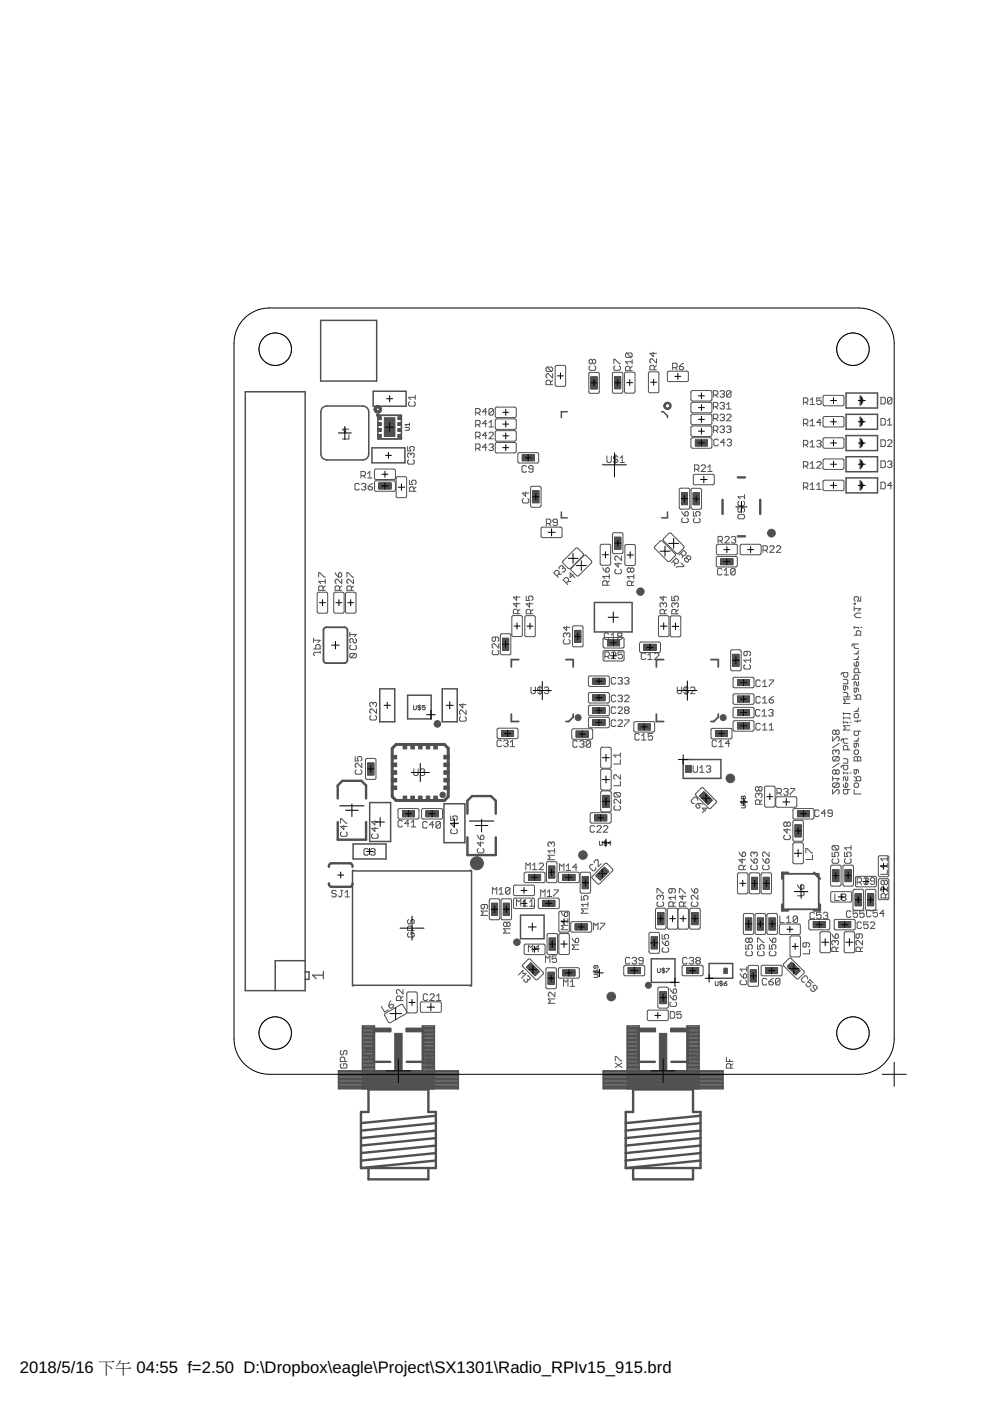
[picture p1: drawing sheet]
<svg xmlns="http://www.w3.org/2000/svg" width="210mm" height="297mm" viewBox="0 0 210 297" stroke-linecap="round" stroke-linejoin="round" font-family="sans-serif">
<defs><g id="words">
<text font-size="3.5" x="4.2" y="291">2018/5/16 下午 04:55 f=2.50 D:\Dropbox\eagle\Project\SX1301\Radio_RPIv15_915.brd</text>
</g></defs>
<g fill="none" stroke="#000" stroke-width=".21">
<path d="M118.2 79.7h1.3M118.8 79.1v1.2M143.1 79.8h1.3M143.7 79.2v1.2M71.7 91.8h2.8M73.1 90.4v2.8M81.6 99.9v1.3M81.7 96.5h1.3M81.7 90.6h1.8M82 84.5h1.2M82.4 95.9v1.3M82.6 83.9v1.3"/>
<path d="M82.6 89.7v1.7M106.6 87.4h1.3M106.6 89.9h1.3M106.6 92.4h1.3M106.6 94.9h1.3M107.2 86.8v1.3M107.2 89.3v1.3M107.2 91.8v1.2M107.2 94.3v1.2M111.4 97.1h1.2M112 96.4v1.3M125.3 81.2h1.3"/>
<path d="M125.9 80.5v1.3M127.7 98.6h5.1M130.3 96v5.1M130.3 81.2h1.3M131 80.5v1.3M132.9 81.1h1.3M133.5 80.5v1.3M138 81h1.2M138.6 80.4v1.3M148.1 93.9h1.3M148.1 83.9h1.3M148.1 86.4h1.3"/>
<path d="M148.1 88.9h1.3M148.1 91.4h1.3M148.7 83.3v1.3M148.7 85.8v1.3M148.7 88.3v1.3M148.7 90.8v1.3M148.7 93.3v1.3M176.1 98.4h1.3M176.1 93.9h1.3M176.1 89.4h1.3M176.1 84.9h1.3M176.7 84.3v1.3"/>
<path d="M176.7 88.8v1.3M176.7 93.3v1.3M176.7 97.8v1.3M182 98.4h1.5M182 93.9h1.5M182 89.4h1.5M182 84.9h1.5M182.7 84.2v1.5M182.7 88.7v1.5M182.7 93.2v1.5M182.7 97.7v1.5M80.9 103h1.4"/>
<path d="M81 100.5h1.3M81.6 102.4v1.3M84.4 103.3h1.4M85.1 102.6v1.4M112.9 105.3h1.4M113.6 104.6v1.4M116.2 112.9h1.5M116.9 112.1v1.5M120.5 118.4h2M121.5 117.3v2.1M122.2 119.9h2.1M123.3 118.9v2"/>
<path d="M127.7 117.6h1.3M128.4 117v1.3M130.3 115.2h1.3M131 114.5v1.3M132.9 117.7h1.4M133.6 117v1.3M139.9 116.9h2.1M141 115.8v2.1M141.8 115.2h2.1M142.8 114.2v2.1M144.4 105.7h1.4M145.1 105v1.4"/>
<path d="M147 105.7h1.3M147.6 105.1v1.3M148.5 101.7h1.4M149.2 101v1.4M153.5 119.1h1.2M153.5 116.5h1.2M154.1 118.4v1.3M154.1 115.9v1.3M156 107.5h2.4M157.2 106.3v2.3M158.5 116.5h1.3M159.2 115.9v1.3"/>
<path d="M176.1 102.9h1.3M176.7 102.3v1.2M182 102.9h1.5M182.7 102.2v1.5M67.7 127.8h1.3M68.4 127.1v1.3M70.3 136.8h1.6M71.1 136v1.6M71.2 127.8h1.3M71.9 127.1v1.3M73.7 127.8h1.3M74.4 127.1v1.3"/>
<path d="M106.5 136.6h1.4M107.2 135.9v1.4M109 132.7h1.3M109.6 132.1v1.3M111.7 132.8h1.3M112.4 132.1v1.3M121.9 134.9h1.2M122.5 134.3v1.3M128.9 130.9h2.2M129.5 136.3h1.2M129.5 139h1.2M130 129.8v2.2"/>
<path d="M130.1 135.7v1.2M130.1 138.4v1.3M137.2 137.2h1.3M137.8 136.6v1.3M140 132.8h1.4M140.7 132.1v1.4M142.5 132.8h1.4M143.2 132.1v1.4M155.3 140h1.4M156 139.3v1.4M81.4 149.5h1.4M82.1 148.9v1.3"/>
<path d="M90.4 151.5h1.9M91.4 150.6v1.9M94.6 149.5h1.5M95.4 148.8v1.5M107 155.5h1.2M107.6 154.9v1.2M113.1 146.4h3.8M115 144.5v3.8M122.8 155.6h1.3M123.4 155v1.3M126.3 153.2h1.3M126.3 150.6h1.3"/>
<path d="M126.3 147.9h1.3M126.3 144.4h1.3M127 143.8v1.3M127 147.3v1.3M127 150v1.3M127 152.5v1.3M128.5 159.9v1.5M136 154.1h1.2M136.6 153.5v1.2M143.7 146.4h4.1M145.7 144.4v4.1M152.3 155.5h1.3"/>
<path d="M153 154.9v1.3M157 153.9h1.3M157 151.1h1.3M157 148.2h1.3M157 144.7h1.3M157.6 144.1v1.3M157.6 147.6v1.2M157.6 150.5v1.2M157.6 153.3v1.2M73.3 171.8h2.6M74.6 170.5v2.6M78 163h1.2"/>
<path d="M78.4 179.9v1.3M78.6 162.4v1.3M79.7 174.3h1.8M80.6 173.4v1.8M86 172.5h1.2M86.6 171.9v1.3M87.2 163.8h3.8M89.1 161.9v3.8M91 172.5h1.2M91.6 171.9v1.3M95.5 174.5h1.7M96.4 173.7v1.7"/>
<path d="M100.8 175h2.6M102.1 173.7v2.7M126.7 173.4h1.3M127.4 172.8v1.3M127.7 178.7h1.6M127.7 169.9h1.6M127.7 160.7h1.5M127.7 165.3h1.5M128.5 164.5v1.5M128.5 169.1v1.6M128.5 177.9v1.6M143.8 161h2.1"/>
<path d="M144.8 160v2M148.8 169.2h1.7M149.7 168.4v1.7M156.9 170h1.6M157.7 169.2v1.6M162.6 168.9h1.3M163.2 168.3v1.2M166 170h1.4M166.7 169.3v1.5M168.6 176.1h1.3M169.2 175.5v1.3M169.7 172.5h1.3"/>
<path d="M170.3 171.9v1.3M71.6 185.5h1.3M72.2 184.9v1.3M77.7 180.5h1.3M84.8 196.8h5.1M87.4 194.2v5.1M104.1 192.8h1.5M104.9 192.1v1.4M106.7 192.8h1.3M107.4 192.2v1.2M110.5 188.8h1.2M110.5 191.5h1.2"/>
<path d="M111.1 188.2v1.2M111.1 190.9v1.3M112 196.5h1.7M112.7 186h1.3M112.9 195.7v1.7M113.3 185.4v1.3M115.7 191.5h1.3M116.4 184.9h1.2M116.4 190.9v1.3M117 184.3v1.2M117.1 199.5v1.3M119 195.4h1.2"/>
<path d="M119.6 194.8v1.2M119.6 199.5v1.4M119.9 186h1.4M120.6 185.4v1.3M122.6 196.5h1.3M123.2 195.9v1.3M123.5 187.2h1.2M124.1 186.5v1.3M126.9 185.2h1.6M127.7 184.4v1.7M137.9 199.9h1.6M138.7 199.1v1.6"/>
<path d="M139.5 194.8h1.2M140.1 194.1v1.3M142 194.8h1.2M142.6 194.1v1.3M144.2 194.8h1.3M144.8 194.1v1.3M146.7 194.8h1.3M147.3 194.1v1.3M156.8 187.3h1.3M157.5 186.6v1.3M158 195.9h1.4M158.7 195.2v1.4"/>
<path d="M159.3 187.3h1.3M160 186.6v1.3M160.6 195.9h1.3M161.2 195.3v1.2M161.8 187.3h1.3M162.5 186.6v1.3M163.1 195.9h1.3M163.7 195.3v1.2M166.8 197h1.3M167.5 196.4v1.3M168.4 189h2.9M168.4 180.9h1.6"/>
<path d="M169.2 180.1v1.6M169.8 187.6v2.9M173.1 196h1.3M173.7 195.4v1.3M174.2 199.8h1.5M175 199v1.5M176.6 185.7h1.2M177.2 185v1.3M177.7 190.2h1.3M178.4 189.5v1.3M178.5 196h1.2M179.1 195.4v1.3"/>
<path d="M179.2 185.7h1.3M179.3 199.8h1.6M179.8 185v1.3M180.1 199v1.6M181.3 190.8h1.3M182 190.1v1.3M183 186.9h1.2M183.6 186.3v1.2M184 190.8h1.2M184.6 190.1v1.3M186.7 188.5h1.3M186.7 183.7h1.3"/>
<path d="M187.3 183v1.3M187.3 187.9v1.3M82.7 214.9h2.4M83.9 213.7v2.4M86.7 212.5h1.3M87.4 211.9v1.3M90.6 213.5h1.5M91.4 212.7v1.6M112.2 205.5h1.6M112.7 201.3h1.3M113 204.7v1.7M113.3 200.6v1.3"/>
<path d="M116.2 207.4h1.3M116.5 200.2h1.2M116.9 206.8v1.2M118.9 200.2h1.4M119.9 206.3h1.4M120.6 205.6v1.4M126.3 206.3h1.6M127.1 205.5v1.6M133.7 205.8h1.5M134.5 205v1.5M138.8 215.3h1.3M139.5 214.7v1.2"/>
<path d="M139.9 211.5h1.4M140.6 210.8v1.4M142.2 208.3h1.8M143.1 207.3v1.9M146.2 205.8h1.3M146.9 205.1v1.3M149.5 207.4h1.7M150.3 206.6v1.6M159.1 206.9h1.3M159.7 206.3v1.2M163 205.8h1.2M163.6 205.1v1.3"/>
<path d="M167.2 205.4h2.2M168 200.7h1.2M168.3 204.2v2.3M168.6 200v1.3M57.1 227.8a7.5 7.5 0 0 1-7.5-7.5v-147.5a7.5 7.5 0 0 1 7.5-7.5h125a7.5 7.5 0 0 1 7.5 7.5v147.5a7.5 7.5 0 0 1-7.5 7.5M81.9 227h5.1M84.5 224.5v5.1M138 227h5.1M140.6 224.5v5.1M187 227.8h5.1M189.6 225.2v5.1"/>
<circle cx="180.8" cy="219" r="3.4"/>
</g>
<g fill="none" stroke="#505050" stroke-width=".21">
<path d="M116 77.8l-.2 .3v.4l.2 .3h.9M116 77.8l.9 1M116 77.8h.9l.3 .3v.4l-.3 .3M117.2 79.2v1l-1-1h-.2l-.2 .3v.4l.2 .3M117.8 77.6l1.8-.1 .3 .2v3.9l-.2 .3h-1.7l-.2-.2zM124.9 79h1.8l.3 .1 .1 4-.2 .3h-1.7l-.3-.2zM125.1 77.6l-.2 .2v.5l.2 .2h1l.2-.2v-.5l-.2-.2M125.3 79.9h1.3v2.5h-1.3zM125.3 80h1.3M125.3 79.9h1.3M125.6 76.4l-.2-.2-.5 .2v.5l.2 .2 .5-.2M125.6 76.4l.2-.2 .5 .2v.5l-.2 .2-.5-.2"/>
<path d="M125.6 76.4v.5M129.9 79l1.8-.1 .3 .2 .1 4-.2 .3h-1.7l-.3-.2zM130.2 77.1v-.9h.2l.9 .9h.3M130.3 79.9h1.3v2.5h-1.3zM130.3 80h1.3M130.3 79.9h1.3M130.4 77.6l-.2 .2v.5l.2 .2h.9l.3-.2v-.5l-.3-.2M132.5 79l1.8-.1 .3 .2v3.9l-.2 .3-1.7 .1-.3-.3zM132.9 74.8l-.3 .3v.4l.3 .3h.9M132.9 74.8h.9l.2 .3v.4l-.2 .3M132.9 74.8l.9 1M133.6 78.6v-.7l-.3-.2h-.4l-.3 .2v.7h1.4"/>
<path d="M134 77.7l-.4 .4M134 76.7h-1.4l.5 .5M134 76.2v1M137.6 78.9l1.8-.1 .3 .2v4l-.2 .2-1.7 .1-.3-.2zM138.5 74.7v.9l-.7-.7h1.4M138.7 78.4v-.7l-.2-.2h-.5l-.2 .2v.7h1.4M139.2 76.1v.9l-.9-.9-.5 .2v.5l.2 .2M139.2 77.5l-.5 .4M141.6 78.8l4.2-.1 .1 .3v1.7l-.3 .2h-3.9l-.2-.3zM142.6 77.9h.7l.3-.2v-.5l-.3-.2h-.7v1.4M143.1 77.9l.5 .5M144 77.7h.7l.2 .5-.2 .2h-.4l-.3-.2z"/>
<path d="M144.9 77l-.9 .7M73.3 90.8v.9l-.7-.7h1.4M74 92.2v.9h-1.4M79.5 99.5h4.1l.2 .3v1.7l-.3 .2-3.9-.1-.2-.3zM85.9 90.6h.8l.1 .2-.1 .4h-.8M86.4 94.7v.9h.7l-.2-.5 .2-.4h.5l.2 .2v.5l-.2 .2M86.7 97.5l-.3 .2v.5l.3 .2h.9l.2-.2v-.5l-.2-.2M86.8 89.7v.6M86.8 90h-.9l.3 .3M86.9 85.2l-.3 .2v.5l.3 .2h.9l.2-.2v-.5l-.2-.2M87.1 96.3l.3-.2 .4 .2v.5l-.2 .2M87.1 96.3l-.2-.2-.5 .2v.5l.3 .2"/>
<path d="M87.1 96.3v.2M88 84.2h-1.4l.5 .5M88 83.8v.9M100.9 90.1h.7l.2-.3v-.4l-.2-.3h-.7v1.4M100.9 95.1h.7l.2-.3v-.4l-.2-.3h-.7v1.4M100.9 92.6h.7l.2-.3v-.4l-.2-.3h-.7v1.4M100.9 87.5h.7l.2-.2v-.5l-.2-.2h-.7v1.4M101.3 87.5l.5 .5M101.3 90.1l.5 .4M101.3 92.6l.5 .4M101.3 95.1l.5 .4M103.2 87.3h-.9l.7-.7v1.4"/>
<path d="M103.2 89.8h-.9l.7-.7v1.4M103.2 92.3h-.9l.7-.7v1.4M103.2 94.8h-.9l.7-.7v1.4M103.7 90.5h.9M103.7 94.4l.2-.3h.5l.2 .3-.2 .4M103.7 91.9l.2-.3h.5l.2 .3v.2l-.9 .9h.9M103.7 89.6l.4-.5v1.4M104.1 94.8h.3M104.4 94.8l.2 .3-.2 .4h-.5l-.2-.2M104.6 86.8l-.2-.2h-.5l-.2 .2v1M104.6 86.8v1l-.2 .2h-.5l-.2-.2M104.6 86.8l-.9 1"/>
<path d="M105.1 86.4l4.2-.1 .2 .3-.1 1.7-.3 .2h-3.9l-.2-.3zM105.1 88.9l4.2-.1 .2 .3-.1 1.7-.3 .2h-3.9l-.2-.3zM105.1 91.4l4.2-.1 .2 .3-.1 1.7-.3 .2h-3.9l-.2-.3zM105.1 93.9l4.2-.1 .2 .3-.1 1.7-.3 .2h-3.9l-.2-.3zM109.9 96.1l4.1-.1 .2 .3v1.7l-.3 .2-3.9-.1-.2-.2zM110.7 97.3h2.6M110.7 96.4h2.6v1.3h-2.6zM110.7 97.6h2.6M110.7 97.5h2.6M110.7 97.4h2.6M110.7 97.2h2.6M110.7 97.1h2.6"/>
<path d="M110.7 97h2.6M110.7 96.9h2.6M110.7 96.8h2.6M110.7 96.7h2.6M110.7 96.6h2.6M110.7 96.5h2.6M111.6 99l-.2-.3h-.5l-.2 .3v.9l.2 .2h.5l.2-.2M113 99.4h-.7l-.2-.2 .2-.5h.5l.2 .3v.9l-.2 .2h-.5l-.2-.2M116.7 81.6v-.7l-.2-.3h-.5l-.2 .3v.7h1.4M117.2 80.6l-.5 .5M125.3 81.9h1.3M125.3 80.9h1.3"/>
<path d="M125.3 82.4h1.3M125.3 82.3h1.3M125.3 82.2h1.3M125.3 82.1h1.3M125.3 82h1.3M125.3 81.8h1.3M125.3 81.7h1.3M125.3 81.6h1.3M125.3 81.5h1.3M125.3 81.4h1.3M125.3 81.3h1.3M125.3 81.2h1.3"/>
<path d="M125.3 81.1h1.3M125.3 81h1.3M125.3 80.8h1.3M125.3 80.7h1.3M125.3 80.6h1.3M125.3 80.5h1.3M125.3 80.4h1.3M125.3 80.3h1.3M125.3 80.2h1.3M125.3 80.1h1.3M128.7 96.7v1.1l.2 .3h.5l.2-.3v-1.1M130.3 81.9h1.3"/>
<path d="M130.3 80.9h1.3M130.3 82.4h1.3M130.3 82.3h1.3M130.3 82.2h1.3M130.3 82.1h1.3M130.3 82h1.3M130.3 81.8h1.3M130.3 81.7h1.3M130.3 81.6h1.3M130.3 81.5h1.3M130.3 81.4h1.3M130.3 81.3h1.3"/>
<path d="M130.3 81.2h1.3M130.3 81.1h1.3M130.3 81h1.3M130.3 80.8h1.3M130.3 80.7h1.3M130.3 80.6h1.3M130.3 80.5h1.3M130.3 80.4h1.3M130.3 80.3h1.3M130.3 80.2h1.3M130.3 80.1h1.3M130.5 96.4v1.9"/>
<path d="M131 96.9l-.2-.2h-.5l-.2 .2 .2 .5h.5l.2 .2-.2 .5h-.5l-.2-.3M131.5 97.1l.4-.4v1.4M131.5 98.1h.9M146.6 82.9l4.1-.1 .2 .3v1.7l-.3 .2h-3.9l-.2-.3zM146.6 85.4l4.1-.1 .2 .3v1.7l-.3 .2h-3.9l-.2-.3zM146.6 87.9l4.1-.1 .2 .3v1.7l-.3 .2h-3.9l-.2-.3zM146.6 90.4l4.1-.1 .2 .3v1.7l-.3 .2h-3.9l-.2-.3zM146.6 92.9l4.1-.1 .2 .3v1.7l-.3 .2h-3.9l-.2-.3zM147.3 99.5h.7l.2-.2v-.5l-.2-.2h-.7v1.4M147.4 93.6h2.6M147.4 93.8h2.6M147.4 93.3h2.6v1.3h-2.6z"/>
<path d="M147.4 94.5h2.6M147.4 94.4h2.6M147.4 94.3h2.6M147.4 94.2h2.6M147.4 94.1h2.6M147.4 94h2.6M147.4 93.9h2.6M147.4 93.7h2.6M147.4 93.5h2.6M147.4 93.4h2.6M147.4 93.3h2.6M147.7 99.5l.5 .5"/>
<path d="M148.7 98.8l.2-.2h.5l.2 .2v.2l-.9 1h.9M150.1 99l.4-.4v1.4M150.1 100h.9M151.3 88.8h.7l.2-.3v-.4l-.2-.3h-.7v1.4M151.3 91.2h.7l.2-.2v-.4l-.2-.3h-.7v1.4M151.3 83.8h.7l.2-.3v-.4l-.2-.3h-.7v1.4M151.3 86.3h.7l.2-.3v-.4l-.2-.3h-.7v1.4M151.7 83.8l.5 .4M151.7 86.3l.5 .4M151.7 88.8l.5 .4M151.7 91.2l.5 .5M152.3 93.3l-.2-.2h-.5l-.2 .2v1l.2 .2h.5l.2-.2"/>
<path d="M152.7 88.1l.2-.3h.5l.2 .3-.2 .4M152.7 90.6l.2-.3h.5l.2 .3-.2 .4M152.7 83.1l.2-.3h.5l.2 .3-.2 .4M152.7 85.6l.2-.3h.5l.2 .3-.2 .4M153.1 86h.3M153.1 88.5h.3M153.1 83.5h.3M153.1 91h.3M153.4 83.5l.2 .3-.2 .4h-.5l-.2-.2M153.4 86l.2 .3-.2 .4h-.5l-.2-.2M153.4 88.5l.2 .3-.2 .4h-.5l-.2-.2M153.4 91l.2 .2-.2 .5h-.5l-.2-.2"/>
<path d="M153.7 93.8h-.9l.7-.7v1.4M154.1 88.1l.2-.3h.4l.3 .3v.2l-.9 .9h.9M154.1 90.6l.2-.3h.4l.3 .3-.3 .4M154.1 85.8l.4-.5v1.4M154.1 86.7h.9M154.2 93.3l.2-.2h.5l.2 .2-.2 .5M154.5 91h.2M154.6 93.8h.3M154.7 91l.3 .2-.3 .5h-.4l-.2-.2M154.9 93.8l.2 .2-.2 .5h-.5l-.2-.2M155 83.1l-.3-.3h-.4l-.2 .3v.9M155 83.1v.9l-.3 .2h-.4l-.2-.2"/>
<path d="M155 83.1l-.9 .9M170.3 85.3h.7l.3-.2v-.5l-.3-.2h-.7v1.4M170.3 94.3h.7l.3-.2v-.5l-.3-.2h-.7v1.4M170.3 89.8h.7l.3-.2v-.5l-.3-.2h-.7v1.4M170.3 98.8h.7l.3-.2v-.5l-.3-.2h-.7v1.4M170.8 98.8l.5 .5M170.8 94.3l.5 .5M170.8 89.8l.5 .5M170.8 85.3l.5 .5M171.8 84.8l.4-.4v1.4M171.8 89.3l.4-.4v1.4M171.8 93.8l.4-.4v1.4"/>
<path d="M171.8 98.3l.4-.4v1.4M171.8 99.3h.9M171.8 94.8h.9M171.8 90.3h.9M171.8 85.8h.9M173.2 93.6l.2-.2h.5l.2 .2-.2 .5M173.2 98.1l.2-.2h.5l.2 .2v.2l-.9 1h.9M173.6 94.1h.3M173.9 94.1l.2 .2-.2 .5h-.5l-.2-.3M174.1 89.6h-.9l.7-.7v1.4M174.1 84.4h-.9v.7l.4-.3 .5 .3v.4l-.2 .3h-.5l-.2-.3M174.6 97.4l4.2-.1 .1 .3v1.7l-.3 .2h-3.9l-.2-.3z"/>
<path d="M174.6 92.9l4.2-.1 .1 .3v1.7l-.3 .2h-3.9l-.2-.3zM174.6 88.4l4.2-.1 .1 .3v1.7l-.3 .2h-3.9l-.2-.3zM174.6 83.9l4.2-.1 .1 .3v1.7l-.3 .2h-3.9l-.2-.3zM186.8 84.2h.7l.2 .3v.9l-.2 .2h-.7zM186.8 88.7h.7l.2 .3v.9l-.2 .2h-.7zM186.8 93.3h.7l.2 .2v.9l-.2 .3h-.7zM186.8 97.7h.7l.2 .3v.9l-.2 .2h-.7zM188.2 98l.2-.3h.5l.2 .3-.2 .4M188.2 93.5l.2-.2h.5l.2 .2v.2l-.9 1h.9M188.2 90.1h.9M188.2 89.2l.4-.5v1.4M188.6 98.4h.3"/>
<path d="M188.9 98.4l.2 .3-.2 .4h-.5l-.2-.2M189.1 84.5v.9l-.2 .2h-.5l-.2-.2M189.1 84.5l-.2-.3h-.5l-.2 .3v.9M189.1 84.5l-.9 .9M76.2 102.7l-.3-.2h-.4l-.3 .2v1l.3 .2h.4l.3-.2M76.5 100.9h.7l.3-.3v-.4l-.3-.3h-.7v1.4M76.6 102.7l.3-.2h.4l.3 .2-.3 .5M77 100.9l.5 .4M77.1 103.2h.2M77.3 103.2l.3 .2-.3 .5h-.4l-.3-.2M77.9 100.4l.5-.5v1.4M77.9 101.3h1"/>
<path d="M78.1 103.2h.7l.2 .5-.2 .2h-.5l-.2-.2zM79 102.5l-.9 .7M79.5 102h4.1l.2 .3v1.6l-.3 .3-3.9-.1-.2-.3zM80.3 103.1h2.6M80.3 103.5h2.6M80.3 102.8h2.6M80.3 102.4h2.6v1.3h-2.6zM80.3 103.6h2.6M80.3 103.4h2.6M80.3 103.3h2.6M80.3 103.2h2.6M80.3 103h2.6"/>
<path d="M80.3 102.9h2.6M80.3 102.7h2.6M80.3 102.6h2.6M80.3 102.5h2.6M80.3 102.4h2.6M84.1 101.2l1.8-.1 .3 .2v3.9l-.2 .3h-1.7l-.3-.2zM86.8 101.8v.9h.7l-.2-.7 .2-.2h.5l.2 .2v.5l-.2 .2M87.7 104.2v-.7l-.2-.3h-.5l-.2 .3v.7h1.4M88.2 103.2l-.5 .5M111 105.7l-.3 .2v.5l.3 .2h.9l.2-.2v-.5l-.2-.2M111.4 104.3v.9l-.7-.7h1.4M112.6 103.2l1.8-.1 .3 .2v3.9l-.2 .3h-1.7l-.3-.2z"/>
<path d="M113 104.1h1.2v2.5h-1.2zM113 105.5h1.2M113 104.1h1.2M113 106.6h1.2M113 106.5h1.2M113 106.4h1.2M113 106.3h1.2M113 106.2h1.2M113 106.1h1.2M113 106h1.2M113 105.9h1.2M113 105.8h1.2"/>
<path d="M113 105.7h1.2M113 105.6h1.2M113 105.4h1.2M113 105.3h1.2M113 105.2h1.2M113 105.1h1.2M113 105h1.2M113 104.9h1.2M113 104.8h1.2M113 104.7h1.2M113 104.6h1.2M113 104.5h1.2"/>
<path d="M113 104.4h1.2M113 104.3h1.2M113 104.2h1.2M114.8 111.8h4.2l.2 .3-.1 1.7-.2 .2h-4l-.2-.3zM115.8 111h.7l.3-.2v-.5l-.3-.2h-.7v1.4M116.3 111l.5 .5M118.2 110.8h-.7l-.3-.3 .3-.4h.4l.3 .2v.9l-.3 .3h-.4l-.3-.3M122.1 116.2h.4l1.1 1.2 .1 .3-2.8 2.8-.3 .1-1.2-1.2-.1-.4zM127.4 115.5l1.8-.1 .3 .2v3.9l-.2 .3h-1.7l-.3-.2zM130 113l1.8-.1 .3 .2v4l-.2 .3h-1.7l-.3-.2zM130.3 115.4h1.3M130.3 113.9h1.3"/>
<path d="M130.3 113.9h1.3v2.5h-1.3zM130.3 116.4h1.3M130.3 116.3h1.3M130.3 116.2h1.3M130.3 116.1h1.3M130.3 116h1.3M130.3 115.9h1.3M130.3 115.8h1.3M130.3 115.7h1.3M130.3 115.6h1.3M130.3 115.5h1.3M130.3 115.3h1.3"/>
<path d="M130.3 115.2h1.3M130.3 115.1h1.3M130.3 115h1.3M130.3 114.9h1.3M130.3 114.8h1.3M130.3 114.7h1.3M130.3 114.6h1.3M130.3 114.5h1.3M130.3 114.4h1.3M130.3 114.3h1.3M130.3 114.2h1.3M130.3 114.1h1.3"/>
<path d="M130.3 114h1.3M131.1 119.3v.9l-.7-.7h1.4M131.8 117.9v.9l-1-.9-.4 .2v.5l.2 .2M132.6 115.5l1.8-.1 .3 .2v4l-.2 .3h-1.7l-.3-.2zM138.9 115.8l1.1-1.1h.3l2.8 2.7 .1 .4-1.2 1.2-.4 .1-2.7-2.8zM140.7 114.2l1.1-1.1 .4-.1 2.8 2.8v.3l-1.2 1.2-.3 .1-2.8-2.8zM142.7 119l.5 .5h.4l.3-.4v-.3l-.5-.5-1 1M143 119.3v.7M144.1 103.6l1.8-.1 .3 .2v3.9l-.2 .3h-1.7l-.3-.2zM144.3 117.3l.5 .5h.3l.4-.3v-.3l-.5-.5-1 1M144.4 119.3l.6 .7-.1 .1h-1.3l-.2 .2M144.5 105.5h1.3"/>
<path d="M144.5 106.6h1.3M144.5 106.5h1.3M144.5 106.4h1.3M144.5 106.3h1.3M144.5 106.2h1.3M144.5 106.1h1.3M144.5 106h1.3M144.5 105.9h1.3M144.5 105.8h1.3M144.5 105.7h1.3M144.5 105.6h1.3M144.5 105.4h1.3"/>
<path d="M144.5 105.3h1.3M144.5 105.2h1.3M144.5 105.1h1.3M144.5 105h1.3M144.5 104.9h1.3M144.5 104.8h1.3M144.5 104.7h1.3M144.5 104.6h1.3M144.5 104.5h1.3M144.5 104.5h1.3v2.5h-1.3zM144.5 107h1.3M144.5 106.9h1.3"/>
<path d="M144.5 106.8h1.3M144.5 106.7h1.3M144.5 108.5l.7 .9M144.7 117.7v.6M144.8 109.9l-.3 .2v.5l.3 .2h.9l.2-.2v-.5l-.2-.2M145.5 108.5l.4 .2v.5l-.2 .2h-.5v-.7zM145.6 118.3l-.5 .2v.3l.4 .3h.3l.2-.4M145.6 118.3l.2-.5h.3l.4 .4-.2 .5h-.3M145.6 118.3l.4 .4M146.6 103.6l1.8-.1 .3 .2v4l-.2 .2-1.7 .1-.3-.2zM147 104.5h1.3v2.5h-1.3zM147 105.5h1.3"/>
<path d="M147 106.6h1.3M147 106.5h1.3M147 106.4h1.3M147 106.3h1.3M147 106.2h1.3M147 106.1h1.3M147 106h1.3M147 105.9h1.3M147 105.8h1.3M147 105.7h1.3M147 105.6h1.3M147 105.4h1.3"/>
<path d="M147 105.3h1.3M147 105.2h1.3M147 105.1h1.3M147 105h1.3M147 104.9h1.3M147 104.8h1.3M147 104.7h1.3M147 104.6h1.3M147 104.5h1.3M147 107h1.3M147 106.9h1.3M147 106.8h1.3"/>
<path d="M147 106.7h1.3M147 108.5v.9h.7l-.2-.5 .2-.4h.5l.2 .2v.5l-.2 .2M147.1 100.6h4.2l.1 .3v1.7l-.3 .2h-3.9l-.2-.3zM147.3 109.9l-.3 .2v.5l.3 .2h.9l.2-.2v-.5l-.2-.2M152 118.1l4.1-.1 .2 .3v1.7l-.3 .2h-3.9l-.2-.3zM152 115.5l4.1-.1 .2 .3v1.7l-.3 .2h-3.9l-.2-.3zM152.3 114.7h.7l.2-.3v-.4l-.2-.3h-.7v1.4M152.7 114.7l.5 .4M152.8 118.4h2.6v1.3h-2.6zM152.8 119.7h2.6M152.8 119.6h2.6M152.8 119.5h2.6"/>
<path d="M152.8 119.4h2.6M152.8 119.3h2.6M152.8 119.2h2.6M152.8 119.1h2.6M152.8 119h2.6M152.8 118.9h2.6M152.8 118.8h2.6M152.8 118.7h2.6M152.8 118.6h2.6M152.8 118.5h2.6M153.7 114l.2-.3h.5l.2 .3v.2l-.9 .9h.9M155.1 114l.2-.3h.5l.2 .3-.2 .4"/>
<path d="M155.5 114.4h.3M155.8 114.4l.2 .3-.2 .4h-.5l-.2-.2M156.5 109.3l.2-.2h.9l.3 .2v.5l-.3 .2h-.9l-.2-.2zM156.7 107.7l-.2 .2v.5l.4 .2 .3-.2v-.5l.4-.2 .3 .2v.5l-.3 .2M156.7 106.3l-.2 .2v.5l.2 .2h.9l.3-.2v-.5l-.3-.2M157 115.5l4.2-.1 .2 .3-.1 1.7-.2 .2h-4l-.2-.3zM157.9 105.3h-1.4l.4 .5M157.9 104.9v.9M161.8 116.6h.7l.2-.2v-.4l-.2-.3h-.7v1.4M162.2 116.6l.5 .5M163.2 116l.2-.3h.5l.2 .3v.2l-.9 .9h.9M164.6 116l.2-.3h.5l.2 .3v.2l-.9 .9h.9"/>
<path d="M170.3 103.3h.7l.3-.2v-.5l-.3-.2h-.7v1.4M170.8 103.3l.5 .5M171.8 102.8l.4-.4v1.4M171.8 103.8h.9M173.2 103.8h.9M173.2 102.8l.4-.4v1.4M174.6 101.9l4.2-.1 .1 .3v1.7l-.3 .2h-3.9l-.2-.3zM186.8 102.2h.7l.2 .3v.9l-.2 .2h-.7zM189.1 102.9h-.9l.7-.7v1.4M66.5 135.3v.9M66.5 137.6h1.4v-.7l-.3-.2h-.4l-.2 .2v.7M66.5 135.7h1.4l-.5 .5"/>
<path d="M67.4 125.7l1.8-.1 .2 .2 .1 3.9-.2 .3h-1.7l-.3-.2zM67.6 122.3v-.9h.2l.9 .9h.3M67.9 138.3h-1.2l-.2 .2 .2 .5M67.9 138.1v.4M68.5 125.2v-.7l-.2-.3h-.5l-.2 .3v.7h1.4M69 123.3h-1.4l.4 .4M69 124.2l-.5 .5M69 122.8v.9M70.8 125.7l1.8-.1 .3 .2 .1 3.9-.2 .3h-1.7l-.3-.2zM71.1 121.4l.7 .9M71.8 121.6l.4-.2 .3 .2v.5l-.3 .2h-.4zM72 125.2v-.7l-.2-.3h-.5l-.2 .3v.7h1.4"/>
<path d="M72.5 124.2l-.5 .5M72.5 122.8v.9l-1-.9h-.2l-.2 .2v.5l.2 .2M73.3 125.7l1.9-.1 .2 .2 .1 3.9-.2 .3h-1.7l-.3-.2zM73.6 122.3v-.9h.2l.9 .9h.3M74.2 134v1M74.2 134.5h1.4l-.5 .5M74.4 136.8l-.2 .2v.5l.2 .2h.9l.3-.2v-.5l-.3-.2M74.5 125.2v-.7l-.2-.3h-.5l-.2 .3v.7h1.4M75 122.8v.9l-1-.9h-.2l-.2 .2v.5l.2 .2M75 124.2l-.5 .5M75.3 135.4l.3 .2v.5l-.5 .2-.2-.2v-.5l-.5-.2-.2 .2v.5l.2 .2M75.3 138.5l.3 .3v.4l-.3 .3h-.9"/>
<path d="M75.3 138.5h-.9l-.2 .3v.4l.2 .3M75.3 138.5l-.9 1M104.6 137.9l-.2 .2v.5l.2 .2h.9l.2-.2v-.5l-.2-.2M105.1 135.1v.7l-.3 .2-.4-.2v-.5l.2-.2h.9l.2 .2v.5l-.2 .2M105.7 136.5v.9l-.9-.9-.4 .2v.5l.2 .2M106.2 134.5l1.8-.1 .3 .2v3.9l-.2 .3h-1.7l-.3-.2zM106.6 137.5h1.2M106.6 136.5h1.2M106.6 137.6h1.2M106.6 136.7h1.2M106.6 135.8h1.2M106.6 137.7h1.2"/>
<path d="M106.6 136.3h1.2M106.6 135.4h1.2M106.6 136.1h1.2M106.6 137.4h1.2M106.6 137.8h1.2M106.6 137.1h1.2M106.6 136.6h1.2M106.6 135.3h1.2v2.6h-1.2zM106.6 137.3h1.2M106.6 137.2h1.2M106.6 137h1.2M106.6 136.9h1.2"/>
<path d="M106.6 136.8h1.2M106.6 135.6h1.2M106.6 136.4h1.2M106.6 136.2h1.2M106.6 136h1.2M106.6 135.9h1.2M106.6 135.7h1.2M106.6 135.5h1.2M108.6 130.6l1.8-.1 .3 .2v3.9l-.1 .3-1.8 .1-.3-.2zM109.5 127.8v.9l-.7-.7h1.4M109.5 126.4v.9l-.7-.7h1.4M109.8 130.1v-.7l-.3-.2h-.4l-.3 .2v.7h1.4"/>
<path d="M110.2 129.2l-.4 .4M111.4 130.6l1.8-.1 .3 .2v4l-.2 .3h-1.7l-.3-.2zM111.6 126.4v.9h.7l-.3-.7 .3-.2h.4l.3 .2v.5l-.3 .2M112.3 127.8v.9l-.7-.7h1.4M112.5 130.1v-.7l-.2-.2h-.5l-.2 .2v.7h1.4M113 129.2l-.5 .5M118.1 122.1l.5-.5v-.3l-.4-.4h-.3l-.5 .5 1 1M118.4 121.8h.6M119.4 120.4v-.3l-.5-.1-.3 .3v.3M119.4 120.4h.3l.2 .5-.4 .4h-.3M119.4 120.4l-.2 .2M119.7 135.6l-.3 .2v.5l.3 .2h.9l.2-.2v-.5l-.2-.2"/>
<path d="M120.1 123.6l.4-.5v-.3l-.3-.3h-.3l-.5 .5 1 1M120.1 134.4l-.2-.2-.5 .2v.5l.3 .2M120.1 134.4l.3-.2 .4 .2v.5l-.2 .2M120.1 132.8v.9l-.7-.7h1.4M120.1 134.4v.3M120.4 123.3h.7M121.1 120.5l2.8-2.8 .4 .1 1.2 1.2-.1 .4-2.8 2.7-.4-.1-1.1-1.1zM121.5 132.8l1.8-.1 .3 .2v3.9l-.2 .3h-1.7l-.3-.2zM121.5 121.8l-.6 .7v-1l1 1M121.9 134.7h1.2M121.9 133.7h1.2M121.9 135.8h1.2"/>
<path d="M121.9 135.4h1.2M121.9 134.5h1.2M121.9 136.1h1.2M121.9 135.1h1.2M121.9 134.4h1.2M121.9 135h1.2M121.9 134.9h1.2M121.9 135.6h1.2M121.9 133.6h1.2v2.6h-1.2zM121.9 136h1.2M121.9 135.9h1.2M121.9 135.7h1.2"/>
<path d="M121.9 135.3h1.2M121.9 135.5h1.2M121.9 135.2h1.2M121.9 134.8h1.2M121.9 134.6h1.2M121.9 134.3h1.2M121.9 134.2h1.2M121.9 134.1h1.2M121.9 134h1.2M121.9 133.9h1.2M121.9 133.8h1.2M127.8 120.4l.7 .9"/>
<path d="M128 135.3l4.1-.1 .2 .3v1.7l-.3 .2h-3.9l-.2-.3zM128 138l4.1-.1 .2 .3v1.8l-.3 .1h-3.9l-.2-.3zM128.2 139.2h.7l.3-.3v-.4l-.3-.3h-.7v1.4M128.5 120.6l.4-.2 .3 .2v.5l-.3 .2h-.4zM128.7 124.1v-.7l-.2-.3h-.5l-.2 .3v.7h1.4M128.7 139.2l.5 .4M128.8 136.5h2.6M128.8 136.7h2.6M128.8 135.8h2.6M128.8 136.3h2.6M128.8 136.1h2.6M128.8 136.6h2.6"/>
<path d="M128.8 135.7h2.6v1.2h-2.6zM128.8 136.8h2.6M128.8 136.4h2.6M128.8 136.2h2.6M128.8 136h2.6M128.8 135.9h2.6M128.8 135.7h2.6M129.1 134.4l-.3-.2h-.4l-.3 .2v1l.3 .2h.4l.3-.2M129.2 121.8v.9M129.2 123.1l-.5 .5M129.2 122.2h-1.4l.4 .5M129.5 135.6h1"/>
<path d="M129.5 134.7l.5-.5v1.4M129.6 138.5l.3-.3h.4l.3 .3v.2l-1 .9h1M130.6 120.7l-.2 .2v.5l.2 .2h.9l.3-.2v-.5l-.3-.2M131.2 134.9l-.3 .2 .3 .5h.4l.3-.2-.3-.5M131.2 134.9h.4M131.2 134.9l-.3-.2 .3-.5h.4l.3 .2-.3 .5M132 138.2h-1v.7l.5-.2 .5 .2v.5l-.3 .2h-.4l-.3-.2M133.7 120.6l.2-.2 .5 .2v.5l-.2 .2-.5-.2M133.7 120.6l-.2-.2-.5 .2v.5l.2 .2 .5-.2M133.7 120.6v.5M133.9 124.1v-.7l-.2-.2h-.5l-.2 .2v.7h1.4M134.4 121.8v.9"/>
<path d="M134.4 123.2l-.5 .5M134.4 122.3h-1.4l.5 .4M135.7 136.2l4.1-.1 .2 .3v1.8l-.3 .1h-3.9l-.2-.3zM136.5 137.5h2.6M136.5 137.6h2.6M136.5 136.7h2.6M136.5 137.7h2.6M136.5 137.4h2.6M136.5 137.8h2.6M136.5 137.1h2.6M136.5 136.6h2.6v1.3h-2.6zM136.5 137.3h2.6"/>
<path d="M136.5 137.2h2.6M136.5 137h2.6M136.5 136.9h2.6M136.5 136.8h2.6M136.9 138.7l-.2-.3h-.5l-.2 .3v.9l.2 .2h.5l.2-.2M137.4 139.8h.9M137.4 138.9l.4-.5v1.4M138.8 138.7l.2-.3h.5l.2 .3v.2l-.9 .9h.9M139.7 130.6l1.8-.1 .3 .2v4l-.2 .3h-1.7l-.3-.2zM140.6 128l-.2-.2-.5 .2v.5l.3 .2M140.6 128l.3-.2 .4 .2v.5l-.2 .2M140.6 126.4v.9l-.7-.7h1.4"/>
<path d="M140.6 128v.2M140.9 130.1v-.7l-.3-.2h-.4l-.3 .2v.7h1.4M141.3 129.2l-.4 .5M142.2 130.7l1.8-.1 .3 .2v3.9l-.2 .3h-1.7l-.3-.2zM142.4 126.4v.9h.7l-.2-.4 .2-.5h.5l.2 .2v.5l-.2 .2M143.1 128.1l-.2-.3-.5 .3v.4l.3 .3M143.1 128.1l.3-.3 .4 .3v.4l-.2 .3M143.1 128.1v.2M143.4 130.2v-.7l-.3-.3h-.4l-.3 .3v.7h1.4M143.8 129.2l-.4 .5M153.1 120.7l-.3-.2h-.4l-.3 .2v1l.3 .2h.4l.3-.2M153.5 121.9h1"/>
<path d="M153.5 121l.5-.5v1.4M155 137.9l1.8-.1 .3 .2v3.9l-.2 .3h-1.7l-.3-.2zM155.4 139.8h1.3M155.4 139.4h1.3M155.4 138.8h1.3M155.4 138.7h1.3v2.5l-1.3 .1zM155.4 140h1.3M155.4 139.9h1.3M155.4 139.7h1.3M155.4 139.6h1.3M155.4 139.5h1.3M155.4 139.3h1.3"/>
<path d="M155.4 139.2h1.3M155.4 139.1h1.3M155.4 139h1.3M155.4 138.9h1.3M155.4 138.7h1.3M155.9 120.7l-.3-.2h-.4l-.3 .2v1M155.9 120.7v1l-.3 .2h-.4l-.3-.2M155.9 120.7l-1 1M158.4 138.1v.7l-.2 .2-.5-.2v-.5l.2-.2h1l.2 .2v.5l-.2 .2M159.1 140h-1.4l.5 .4M159.1 139.5v.9M181.1 127.9h.2v.2h-.2z"/>
<path d="M181.1 128.6v.9M181.1 132.8v.5M181.1 136.5v.7l.2 .3h.7M181.1 133h.9v.3M181.1 134.7h1.4v-.7l-.2-.3h-.5l-.2 .3v.7M181.1 139.8h.9M181.1 138.6h.9M181.1 129.1h1.4l-.5 .4M182 137.9v.3l-.4 .4M182 139.1v.3l-.4 .4M182 136.5h-1.1l-.3 .5M182.5 126.5v.9h-.7l.2-.4-.2-.5h-.5l-.2 .2v.5l.2 .2"/>
<path d="M182.5 133h.2M182.5 130h-.9l-.5 .5 .5 .4h.9M78.7 151.7l-.3 .3v.4l.3 .3h.9l.2-.3v-.4l-.2-.3M79.1 149.1l.3-.2 .4 .2v.5l-.2 .2M79.1 149.1l-.2-.2-.5 .2v.5l.3 .2M79.1 149.1v.3M79.8 150.3v.9l-.9-.9-.5 .2v.5l.3 .2M87.7 149.6v.7l.1 .2 .5-.2v-.7M88.9 149.4v1.2M89.2 149.7l-.2-.1-.4 .1 .2 .3 .4 .2-.2 .3-.4-.2M90.1 149.6h-.6v.4l.5-.1 .1 .4-.1 .2-.5-.2M97.7 152l-.3 .2v.5l.3 .2h.9l.2-.2v-.5l-.2-.2"/>
<path d="M98.1 149.2v.9l-.7-.7h1.4M98.8 150.6v.9l-.9-.9h-.2l-.3 .2v.5l.3 .2M105.5 154.5l4.1-.1 .2 .3v1.7l-.3 .2h-3.9l-.2-.3zM106.3 157.1l-.2-.2h-.5l-.2 .2v1l.2 .2h.5l.2-.2M106.3 155h2.6M106.3 156h2.6M106.3 155.7h2.6M106.3 155.2h2.6M106.3 154.9h2.6v1.2h-2.6zM106.3 156.1h2.6M106.3 155.9h2.6M106.3 155.8h2.6"/>
<path d="M106.3 155.6h2.6M106.3 155.5h2.6M106.3 155.4h2.6M106.3 155.3h2.6M106.3 155.1h2.6M106.3 154.9h2.6M106.8 157.1l.2-.2h.5l.2 .2-.2 .5M107.3 157.6h.2M107.5 157.6l.2 .2-.2 .5h-.5l-.2-.2M108.2 158.3h.9M108.2 157.4l.4-.5v1.4M112.6 145.7v1.1l.2 .3h.5l.2-.3v-1.1"/>
<path d="M114.5 145.4v1.9M114.9 145.9l-.2-.2h-.5l-.2 .4 .2 .3h.5l.2 .4-.2 .3h-.5l-.2-.3M115.4 145.9l.2-.2h.5l.2 .2-.2 .5M115.9 146.4h.2M116.1 146.4l.2 .2-.2 .5h-.5l-.2-.3M121.3 154.6h4.2l.2 .2-.1 1.7-.3 .2h-3.9l-.2-.3zM122.2 155h2.5M122.2 156h2.5M122.2 156.2h2.5M122.2 155.7h2.5M122.2 155.2h2.5M122.2 156.1h2.5"/>
<path d="M122.2 155.9h2.5M122.2 155.8h2.5M122.2 155.6h2.5M122.2 155.5h2.5M122.2 155.4h2.5M122.2 155.3h2.5M122.2 155.1h2.5M122.2 155h2.5v1.3h-2.5zM122.4 157.3l-.2-.3h-.5l-.2 .3v.9l.2 .2h.5l.2-.2M122.9 157.3l.2-.3h.5l.2 .3-.2 .4M123.4 157.7h.2M123.6 157.7l.2 .3-.2 .4h-.5l-.2-.2"/>
<path d="M124.8 152.2l4.2-.1 .2 .3v1.7l-.3 .2h-4l-.1-.3zM124.8 149.6l4.2-.1 .2 .3v1.8l-.3 .1h-4l-.1-.3zM124.8 146.9h4.2l.2 .3v1.6l-.3 .3-4-.1-.1-.3zM124.8 143.4l4.2-.1 .2 .3v1.8l-.3 .1h-4l-.1-.3zM125.2 157.3v.9l-.2 .2h-.5l-.2-.2M125.2 157.3l-.9 .9M125.2 157.3l-.2-.3h-.5l-.2 .3v.9M125.7 152.9h2.5M125.7 150h2.5v1.3h-2.5zM125.7 150.8h2.5M125.7 148.2h2.5M125.7 147.3h2.5v1.3h-2.5z"/>
<path d="M125.7 144h2.5M125.7 153.1h2.5M125.7 147.8h2.5M125.7 145h2.5M125.7 152.8h2.5M125.7 153h2.5M125.7 153.3h2.5M125.7 152.5h2.5v1.3h-2.5zM125.7 153.8h2.5M125.7 153.7h2.5M125.7 153.6h2.5M125.7 153.5h2.5"/>
<path d="M125.7 153.4h2.5M125.7 150.4h2.5M125.7 151.2h2.5M125.7 151.1h2.5M125.7 151h2.5M125.7 150.9h2.5M125.7 150.7h2.5M125.7 150.6h2.5M125.7 150.5h2.5M125.7 147.6h2.5M125.7 148.5h2.5M125.7 148.4h2.5"/>
<path d="M125.7 148.3h2.5M125.7 148.1h2.5M125.7 148h2.5M125.7 147.9h2.5M125.7 147.7h2.5M125.7 144.1h2.5M125.7 143.8h2.5v1.3h-2.5zM125.7 144.9h2.5M125.7 144.8h2.5M125.7 144.7h2.5M125.7 144.6h2.5M125.7 144.5h2.5"/>
<path d="M125.7 144.4h2.5M125.7 144.3h2.5M125.7 144.2h2.5M125.7 153.2h2.5M125.7 152.7h2.5M125.7 152.6h2.5M125.7 150.3h2.5M125.7 150.2h2.5M125.7 150.1h2.5M125.7 147.5h2.5M125.7 147.4h2.5M125.7 147.3h2.5"/>
<path d="M125.7 143.9h2.5M125.7 143.8h2.5M127.5 158.5l1.8-.1 .3 .2v4l-.2 .3h-1.7l-.3-.2zM130.6 150.1l-.3-.2h-.5l-.2 .2v.9l.2 .3h.5l.3-.3M130.6 143.9l-.3-.3h-.5l-.2 .3v.9l.2 .2h.5l.3-.2M130.6 147.6l-.3-.2h-.5l-.2 .2v.9l.2 .3h.5l.3-.3M130.6 152.9l-.3-.3h-.5l-.2 .3v.9l.2 .2h.5l.3-.2M131 150.1l.3-.2h.4l.3 .2v.2l-1 1h1M131 152.9l.3-.3h.4l.3 .3v.2l-1 .9h1M131 147.6l.3-.2h.4l.3 .2-.3 .5M131 143.9l.3-.3h.4l.3 .3-.3 .4M131.5 148.1h.2"/>
<path d="M131.5 144.3h.2M131.5 159.6v1M131.7 148.1l.3 .2-.3 .5h-.4l-.3-.3M131.7 144.3l.3 .3-.3 .4h-.4l-.3-.2M132.4 152.6h.9v.3l-.9 .9v.2M132.4 147.6l.3-.2h.4l.2 .2v.2l-.9 1h.9M132.4 143.9l.3-.3h.4l.2 .3-.2 .4M132.7 150.6l-.3 .2 .3 .5h.4l.2-.3-.2-.4M132.7 150.6l-.3-.3 .3-.4h.4l.2 .2-.2 .5M132.7 150.6h.4M132.9 144.3h.2M133.1 144.3l.2 .3-.2 .4h-.4l-.3-.2"/>
<path d="M134.5 153.1l4.1-.1 .2 .3v1.7l-.3 .2h-3.9l-.2-.3zM135.3 153.9h2.6M135.3 154.4h2.6M135.3 154.3h2.6M135.3 154.5h2.6M135.3 154.2h2.6M135.3 154.1h2.6M135.3 154h2.6M135.3 153.8h2.6M135.3 153.7h2.6M135.3 153.6h2.6M135.3 153.5h2.6"/>
<path d="M135.3 153.5h2.6v1.2h-2.6zM135.3 154.7h2.6M135.3 154.6h2.6M135.6 155.7l-.3-.2h-.4l-.3 .2v1l.3 .2h.4l.3-.2M136 156.9h1M136 156l.5-.5v1.4M138.4 155.5h-1v.7l.5-.2 .5 .2v.5l-.3 .2h-.4l-.3-.2M143.6 145.7v1.1l.2 .3h.5l.2-.3v-1.1M145.5 145.4v1.9M145.9 145.9l-.2-.2h-.5l-.2 .4 .2 .3h.5l.2 .4-.2 .3h-.5l-.2-.3M146.4 145.9l.2-.2h.5l.2 .2v.2l-.9 1h.9M150.8 154.5h4.2l.2 .2v1.7l-.3 .3-4-.1-.2-.3z"/>
<path d="M151.7 155h2.5M151.7 156h2.5M151.7 155.7h2.5M151.7 155.2h2.5M151.7 154.9h2.5v1.2h-2.5zM151.7 156.1h2.5M151.7 155.9h2.5M151.7 155.8h2.5M151.7 155.6h2.5M151.7 155.5h2.5M151.7 155.4h2.5M151.7 155.3h2.5"/>
<path d="M151.7 155.1h2.5M151.7 154.9h2.5M151.9 157.2l-.2-.3h-.5l-.2 .3v.9l.2 .2h.5l.2-.2M152.4 157.4l.5-.5v1.4M152.4 158.3h.9M154.7 157.6h-.9l.7-.7v1.4M155.4 141.2h1.3M155.4 140.3h1.3M155.4 140.1h1.3M155.4 141.1h1.3M155.4 141h1.3M155.4 140.9h1.3"/>
<path d="M155.4 140.8h1.3M155.4 140.7h1.3M155.4 140.6h1.3M155.4 140.5h1.3M155.4 140.4h1.3M155.4 140.2h1.3M155.5 152.9l4.2-.1 .2 .3v1.7l-.3 .2h-4l-.2-.3zM155.5 150.1l4.2-.1 .2 .3v1.7l-.3 .2h-4l-.2-.3zM155.5 147.2l4.2-.1 .2 .3v1.7l-.3 .2h-4l-.2-.3zM155.5 143.7l4.2-.1 .2 .3v1.7l-.3 .2h-4l-.2-.3zM156.4 151.3h2.5M156.4 150.8h2.5"/>
<path d="M156.4 148.2h2.5M156.4 153.9h2.5M156.4 147.8h2.5M156.4 145h2.5M156.4 154.4h2.5M156.4 154.3h2.5M156.4 153.3h2.5v1.2h-2.5zM156.4 144.1h2.5v1.3h-2.5zM156.4 147.6h2.5v1.2h-2.5zM156.4 150.5h2.5v1.2h-2.5zM156.4 154.5h2.5M156.4 154.2h2.5"/>
<path d="M156.4 154.1h2.5M156.4 154h2.5M156.4 153.8h2.5M156.4 153.7h2.5M156.4 153.6h2.5M156.4 153.5h2.5M156.4 153.4h2.5M156.4 151.6h2.5M156.4 151.5h2.5M156.4 151.4h2.5M156.4 151.2h2.5M156.4 151.1h2.5"/>
<path d="M156.4 151h2.5M156.4 150.9h2.5M156.4 150.7h2.5M156.4 150.6h2.5M156.4 150.5h2.5M156.4 148.8h2.5M156.4 148.7h2.5M156.4 148.6h2.5M156.4 148.5h2.5M156.4 148.4h2.5M156.4 148.3h2.5M156.4 148.1h2.5"/>
<path d="M156.4 148h2.5M156.4 147.9h2.5M156.4 147.7h2.5M156.4 147.6h2.5M156.4 145.3h2.5M156.4 145.2h2.5M156.4 145.1h2.5M156.4 144.9h2.5M156.4 144.8h2.5M156.4 144.7h2.5M156.4 144.6h2.5M156.4 144.5h2.5"/>
<path d="M156.4 144.4h2.5M156.4 144.3h2.5M156.4 144.2h2.5M156.4 144.1h2.5M157.9 140.9l-.2 .3v.4l.2 .3h1l.2-.3v-.4l-.2-.3M161.1 150.7l-.2-.3h-.5l-.2 .3v.9l.2 .2h.5l.2-.2M161.2 153.6l-.2-.2h-.5l-.2 .2v.9l.2 .3h.5l.2-.3M161.2 147.9l-.2-.2h-.5l-.2 .2v.9l.2 .3h.5l.2-.3M161.2 144.4l-.2-.2h-.5l-.2 .2v.9l.2 .3h.5l.2-.3M161.6 151.8h.9M161.6 150.9l.5-.5v1.4M161.7 153.8l.5-.4v1.4"/>
<path d="M161.7 154.8h.9M161.7 149.1h.9M161.7 145.6h.9M161.7 144.6l.5-.4v1.4M161.7 148.1l.5-.4v1.4M163 150.7l.2-.3h.5l.2 .3-.2 .4M163.1 154.8h.9M163.1 148.4h.7l.2 .4-.2 .3h-.5l-.2-.3zM163.1 153.8l.5-.4v1.4M163.1 144.2h.9v.2l-.9 .9v.3M163.4 151.1h.3M163.7 151.1l.2 .3-.2 .4h-.5l-.2-.2"/>
<path d="M164 147.7l-.9 .7M176.5 156.2v.9l1-.9 .4 .2v.5l-.2 .2M177.2 159.2l-.2-.2-.5 .2v.5l.3 .2M177.2 159.2l.3-.2 .4 .2v.5l-.2 .2M177.2 155l-.2-.2-.5 .2v.5l.3 .2 .4-.2M177.2 155l.3-.2 .4 .2v.5l-.2 .2-.5-.2M177.2 155v.5M177.2 159.2v.3M177.9 157.6l-1.4 .9M178.8 156.7v.7l.2 .2h.7M178.8 151.3h1.4v.2M178.8 152.2h1.4v.2"/>
<path d="M178.8 144h.7l.2 .3v.7h-.9M178.8 142.6v.7l.2 .3h.5l.2-.3v-.7h-1.1l-.2 .5M178.8 151v.5M178.8 152v.4M178.8 152.9v.5M178.8 146.8h.7l.2 .3v.4l-.2 .3M178.8 153.1h.9v.3M178.8 147.8h1.4M179.3 145.4v.7l-.3 .3-.2-.3v-.7h.7l.2 .3v.4M179.7 159v-.7l-.2-.2h-.5l-.2 .2v.7h1.4M179.7 156.7h-1.1l-.2 .4M180.2 148.2h-1.4l.5 .5-.5 .5h1.4"/>
<path d="M180.2 153.9h-1.4l.5 .4-.5 .5h1.4M180.2 153.1h.2M180.6 144h1.4v-.7l-.2-.2h-.5l-.2 .2v.7M181.1 140.5v.5l.2 .2h.5l.2-.2v-.5l-.4-.2v.9M181.1 148.2h1.4v-.7l-.2-.2h-.5l-.2 .2v.7M181.1 157.1h.9M181.1 150.8h.9M181.1 147.3l.5 .5M181.3 151.3h.5l.2 .2v.5l-.2 .2h-.5l-.2-.2v-.5zM181.3 159h.5l.2 .2v.5l-.2 .2h-.5l-.2-.2v-.5zM181.6 145.9v.7l-.3 .2-.2-.2v-.7h.7l.2 .2v.5M181.6 157.6v.7l-.3 .2-.2-.2v-.7h.7l.2 .2v.5"/>
<path d="M181.8 152.7v.4M182 142.6v-.7l-.2-.2h-.5l-.2 .2v.7h1.4M182 144.5v.7l-.2 .2-.5-.9-.2 .2v.7M182 155v.7l-.2 .3h-.5l-.2-.3v-.7h1.4M182 150.1v.2l-.4 .5M182 156.4v.3l-.4 .4M182.5 152.7l-.2 .2h-1.2M72.2 174.5v-.9h.2l1 .9h.2M72.4 176.4l-.2 .2v.5l.2 .2h1l.2-.2v-.5l-.2-.2M72.9 175v.9l-.7-.7h1.4M75.3 160.4v.9h.7l-.2-.4 .2-.5h.5l.2 .2v.5l-.2 .2M75.5 163.2l-.2 .2v.5l.2 .2h1l.2-.2v-.5l-.2-.2"/>
<path d="M76.7 161.8v1l-.9-1-.5 .3v.4l.2 .3M77.6 160.9l1.8-.1 .3 .2v3.9l-.2 .3h-1.7l-.3-.1zM78 163.2h1.2M78 163.9h1.2M78 162.2h1.2M78 161.8h1.2v2.5h-1.2zM78 164.1h1.2M78 162.9h1.2M78 163h1.2M78 164.3h1.2M78 164.2h1.2M78 164h1.2"/>
<path d="M78 163.8h1.2M78 163.7h1.2M78 163.6h1.2M78 163.5h1.2M78 163.4h1.2M78 163.3h1.2M78 163.1h1.2M78 162.8h1.2M78 162.7h1.2M78 162.6h1.2M78 162.5h1.2M78 162.4h1.2"/>
<path d="M78 162.3h1.2M78 162.1h1.2M78 162h1.2M78 161.9h1.2M78 161.8h1.2M79 176.8l-.2 .2v.5l.2 .2h.9l.3-.2v-.5l-.3-.2M79.5 175.4v.9l-.7-.7h1.4M79.5 174v.9l-.7-.7h1.4M84.5 171.5l4.1-.1 .2 .3v1.7l-.3 .3-3.9-.1-.2-.3zM85.3 174.2l-.2-.3h-.5l-.2 .3v.9l.2 .2h.5l.2-.2M85.3 172.1h2.6M85.3 172.3h2.6"/>
<path d="M85.3 172.8h2.6M85.3 171.9h2.6v1.3h-2.6zM85.3 173.1h2.6M85.3 173h2.6M85.3 172.9h2.6M85.3 172.7h2.6M85.3 172.6h2.6M85.3 172.5h2.6M85.3 172.4h2.6M85.3 172.2h2.6M85.3 172h2.6M86.7 174.6h-.9l.7-.7v1.4"/>
<path d="M87.2 175.3h.9M87.2 174.4l.5-.5v1.4M87.7 163v1.2l.2 .2h.5l.2-.2v-1.2M89.1 163.3l.2-.3h.5l.2 .3-.2 .4M89.5 171.5l4.1-.1 .2 .3v1.7l-.3 .3-3.9-.1-.2-.3zM89.6 163.7h.2M89.8 163.7l.2 .3-.2 .4h-.5l-.2-.2M90.3 172.1h2.6M90.3 172.3h2.6M90.3 172.8h2.6M90.3 171.9h2.6v1.3h-2.6zM90.3 173.1h2.6"/>
<path d="M90.3 173h2.6M90.3 172.9h2.6M90.3 172.7h2.6M90.3 172.6h2.6M90.3 172.5h2.6M90.3 172.4h2.6M90.3 172.2h2.6M90.3 172h2.6M90.6 174.4l-.3-.2h-.4l-.3 .2v.9l.3 .3h.4l.3-.3M92 174.9h-1l.7-.7v1.4M93.4 174.4v.9l-.3 .3h-.4l-.3-.3M93.4 174.4l-.3-.2h-.4l-.3 .2v.9"/>
<path d="M93.4 174.4l-1 .9M95.5 173v.9h.7l-.2-.7 .2-.2h.5l.2 .2v.5l-.2 .2M95.8 175.8l-.3 .2v.5l.3 .2h.9l.2-.2v-.5l-.2-.2M96.2 174.4v.9l-.7-.7h1.4M101.2 177.1l.7 .9M101.4 179.9l-.2 .2v.5l.2 .2h1l.2-.2v-.5l-.2-.2M101.9 177.3l.5-.2 .2 .2v.5l-.2 .2h-.5zM101.9 178.5v.9l-.7-.7h1.4M116.9 178.8l-.3-.3h-.2l-.2 .3v.4l.2 .3M116.9 178.8l.2-.3h.2l.3 .3v.4l-.3 .3M116.9 178.8v.2M117.6 179.9v1"/>
<path d="M125.2 172.4l4.2-.1 .2 .3-.1 1.7-.2 .2h-4l-.2-.3zM126.1 175.3l-.3-.3h-.4l-.3 .3v.9l.3 .2h.4l.3-.2M126.1 173.9h2.5M126.1 173.6h2.5M126.1 172.8h2.5v1.3h-2.5zM126.1 174h2.5M126.1 173.8h2.5M126.1 173.7h2.5M126.1 173.5h2.5M126.1 173.4h2.5M126.1 173.3h2.5M126.1 173.2h2.5"/>
<path d="M126.1 173.1h2.5M126.1 173h2.5M126.1 172.9h2.5M126.1 172.8h2.5M126.5 175.3l.3-.3h.4l.3 .3v.2l-1 .9h1M127.1 178.4v.7l.2 .1 .4-.1v-.7M127.4 167.9l.3-.2h1.6l.3 .2v3.9l-.2 .3h-1.7l-.3-.2zM127.5 163.2l1.8-.1 .3 .2v3.9l-.2 .3h-1.7l-.3-.2zM127.8 168.6h1.3v2.5l-1.3 .1zM127.8 168.9h1.3M127.8 171.1h1.3M127.8 171h1.3"/>
<path d="M127.8 170.9h1.3M127.8 170.8h1.3M127.8 170.7h1.3M127.8 170.6h1.3M127.8 170.5h1.3M127.8 170.4h1.3M127.8 170.3h1.3M127.8 170.2h1.3M127.8 170.1h1.3M127.8 170h1.3M127.8 169.9h1.3M127.8 169.8h1.3"/>
<path d="M127.8 169.7h1.3M127.8 169.6h1.3M127.8 169.5h1.3M127.8 169.4h1.3M127.8 169.3h1.3M127.8 169.2h1.3M127.8 169.1h1.3M127.8 169h1.3M127.8 168.8h1.3M127.8 168.7h1.3M127.9 175.3l.3-.3h.4l.3 .3v.2l-1 .9h1M128.3 178.2v1.2"/>
<path d="M128.6 178.5l-.4-.1-.2 .2 .5 .2 .1 .3-.1 .1-.5-.1M129.6 178.8h-.6l.4-.4v.8M130.4 168l-.2 .3v.4l.2 .3h.9M130.4 168h.9l.3 .3v.4l-.3 .3M130.4 170.8l-.2 .3v.4l.2 .3h.9l.3-.3v-.4l-.3-.3M130.4 168l.9 1M131.5 164.3v.9l-.9-.9-.5 .2v.5l.3 .2M131.5 161v1h-1.4M131.5 165.7v.9h-1.4M131.5 160.1h-1.4l.5 .5M131.6 169.4v1l-1-1-.4 .3v.4l.2 .3M147 162.3v1.2l.2 .2h.5l.2-.2v-1.2"/>
<path d="M147.6 170.7l.3-.4 .5 .5v.4l-.5 .1-.3-.3zM147.9 169.7v-.3l-.3-.4h-.4l-.6 .7v.3l.3 .3h.3M147.9 170.3l1.1 .2M148.4 168.8h1.7M148.4 168.7h1.7M148.4 163.7h.9M148.4 162.8l.4-.5v1.4M148.4 168.8h1.8M148.4 168.9h1.8M148.5 168.9h1.8M148.5 168.6h1.5M148.5 169h1.9"/>
<path d="M148.5 168.6h1.4M148.6 168.5h1.3M148.6 169l1.8 .1M148.7 168.5h1.1M148.7 167.1h.4l2.8 2.8-.1 .3-1.2 1.2-.4-.1-2.7-2.7 .1-.4zM148.7 169.1h1.8M148.7 168.4h1.1M148.7 169.1l1.8 .1M148.7 168.4h1M148.8 169.2h1.8M148.8 168.3h.9M148.9 169.3h1.8"/>
<path d="M148.9 168.2h.7M148.9 169.4h1.8M149 168.1h.5M149 169.4h1.8M149 169.4l1.8 .1M149.1 168h.3M149.1 169.5h1.8M149.1 169.5l1.8 .1M149.2 169.6h1.8M149.2 167.9h.1M149.2 169.7h1.8M149.2 167.9l1.8 1.8"/>
<path d="M149.2 167.9l-.9 .9 1.8 1.8M149.3 169.7h1.7M149.3 169.8h1.6M149.4 169.8h1.5M149.4 169.9h1.4M149.5 169.9h1.3M149.5 172l-.6-.7h1l-1 1M149.6 170h1.1M149.6 170.1h1M149.7 170.1h.9M149.8 170.2h.7M149.8 162.6l.2-.3h.5l.2 .3-.2 .4"/>
<path d="M149.9 170.3h.5M149.9 170.4h.4M150 170.4h.3M150 170.5h.2M150.1 170.5h.1M150.1 170.6h.1M150.2 163h.3M150.5 163l.2 .3-.2 .4h-.5l-.2-.2M151 169.7l-.9 .9M157 170.1h1.2M157.2 170.7h.7l.2 .1-.2 .5h-.7M157.3 169.8l-.1 .4 .3 .1 .1-.4 .3-.1 .2 .1-.2 .4"/>
<path d="M157.6 169l.2-.2 .3 .2-.2 .4-.3-.2M157.6 169l-.1-.2-.3 .2 .1 .4 .3-.2M157.6 169v.2M160.9 167l-.3-.2-.4 .2v.5l.2 .2h.2l.3-.2M160.9 168.4l-.3-.2-.4 .2v.5l.2 .2M160.9 168.4l.2-.2 .5 .2v.5l-.3 .2M160.9 167v.5M160.9 168.4v.3M160.9 167l.2-.2 .5 .2v.5l-.3 .2h-.2l-.2-.2M161.1 170.5v-.7l-.2-.2h-.5l-.2 .2v.7h1.4M161.6 169.6l-.5 .5M162.2 166.8l1.8-.1 .3 .2v3.9l-.2 .3h-1.7l-.3-.2z"/>
<path d="M164.6 169h4.1l.2 .2v1.7l-.3 .3-3.9-.1-.2-.3zM164.7 168.1h.7l.3-.2v-.5l-.3-.2h-.7v1.4M165.2 168.1l.5 .5M166.2 167.4l.2-.2h.5l.2 .2-.2 .5M166.4 177.1l-.2 .2v.5l.2 .2h.9l.3-.2v-.5l-.3-.2M166.6 167.9h.3M166.9 167.9l.2 .2-.2 .5h-.5l-.2-.3M166.9 174.5l-.3-.2-.4 .2v.5l.2 .2 .5-.2M166.9 175.7v.9l-.7-.7h1.4M166.9 174.5l.2-.2 .5 .2v.5l-.3 .2-.4-.2M166.9 174.5v.5M167.6 167.2h.9v.2l-.9 .9v.3"/>
<path d="M168.2 178.8l1.8-.1 .3 .2v3.9l-.2 .3h-1.7l-.3-.2zM168.2 174l1.8-.1 .3 .2v4l-.2 .3h-1.7l-.3-.2zM168.2 171.5l4.2-.1 .2 .3v1.7l-.3 .3-4-.1-.2-.3zM168.6 174.9h1.3v2.5h-1.3zM168.6 177.4h1.3M168.6 177.3h1.3M168.6 177.2h1.3M168.6 177.1h1.3M168.6 177h1.3M168.6 176.9h1.3M168.6 176.8h1.3M168.6 176.7h1.3"/>
<path d="M168.6 176.6h1.3M168.6 176.5h1.3M168.6 176.4h1.3M168.6 176.3h1.3M168.6 176.2h1.3M168.6 176.1h1.3M168.6 176h1.3M168.6 175.9h1.3M168.6 175.8h1.3M168.6 175.7h1.3M168.6 175.6h1.3M168.6 175.5h1.3"/>
<path d="M168.6 175.4h1.3M168.6 175.3h1.3M168.6 175.2h1.3M168.6 175.1h1.3M168.6 175h1.3M168.6 174.9h1.3M169.1 172.1h2.5M169.1 172.3h2.5M169.1 172.8h2.5M169.1 171.9h2.5v1.3h-2.5zM169.1 173.1h2.5M169.1 173h2.5"/>
<path d="M169.1 172.9h2.5M169.1 172.7h2.5M169.1 172.6h2.5M169.1 172.5h2.5M169.1 172.4h2.5M169.1 172.2h2.5M169.1 172h2.5M173.7 172l-.3-.3h-.4l-.3 .3v.9l.3 .2h.4l.3-.2M175.1 172.4h-1l.7-.7v1.4M176.5 172.4h-.7l-.3-.2 .3-.5h.4l.3 .3v.9l-.3 .2h-.4l-.3-.2M176.5 167.4v.9l1-.9 .4 .2v.5l-.2 .2M176.5 164.6v.9"/>
<path d="M176.5 165.1h1.4l-.4 .4M176.7 179.3h.9l.2 .2v.5l-.2 .2M176.7 179.3l-.3 .2v.5l.3 .2h.9M176.7 179.3l.9 .9M177.2 163.4l-.2-.2-.5 .2v.5l.3 .2 .4-.2M177.2 163.4l.3-.2 .4 .2v.5l-.2 .2-.5-.2M177.2 163.4v.5M177.7 166h-.9l-.3 .2v.5l.3 .2M177.7 166l.2 .2v.5l-.2 .2h-.9M177.7 160.4l.2 .2v.5l-.2 .2h-.9M177.7 160.4h-.9l-.3 .2v.5l.3 .2M177.7 166l-.9 .9"/>
<path d="M177.7 160.4l-.9 .9M177.9 161.8l-1.4 .9M178.8 166.2v.5l.2 .2h.5l.2-.2v-.5l-.4-.2v.9M178.8 160.9h.7l.2 .2v.7h-.9M178.8 162.3v.7l.2 .2h.5l.2-.2v-.7h-1.1l-.2 .4M178.8 163.7v.4M178.8 163.9h.9v.2M179.7 167.4v.7l-.2 .2h-.5l-.2-.2v-.7h1.4M179.7 164.6v.7l-.2 .2-.5-.9-.2 .2v.7M180.2 163.9h.2M180.4 179.3v.9M180.4 179.7h-1.4l.5 .5"/>
<path d="M181.1 167.4v.9h1.4M181.1 165.5h1.4v-.7l-.2-.2h-.5l-.2 .2v.7M181.1 164.6l.5 .5M181.3 160.4l.5 .2 .5-.2 .2 .2v.7h-1.4v-.7zM181.3 166h.5l.2 .2v.5l-.2 .2h-.5l-.2-.2v-.5zM181.6 163.2v.7l-.3 .2-.2-.2v-.7h.7l.2 .2v.5M181.8 160.6v.7M71.3 189l-.2-.2h-.5l-.2 .2 .2 .5h.5l.2 .2-.2 .5h-.5l-.2-.3M72.2 188.8h.5M72.5 188.8v1.1l-.3 .3-.4-.3M73.2 190.2h.9M73.2 189.2l.4-.4v1.4"/>
<path d="M78.1 180.1l-.2-.2h-.5l-.2 .2v1l.2 .2h.5l.2-.2M78.6 180.1l.2-.2h.5l.2 .2-.2 .5M79.1 180.6h.2M79.3 180.6l.2 .2-.2 .5h-.5l-.2-.2M86.7 194.9l-.3 .3v.4l.3 .3 .4-.3v-.4l.3-.3 .4 .3v.4l-.2 .3M86.7 197.7l-.3 .3v.4l.3 .3h.9l.2-.3v-.4l-.2-.3h-.5v.5M87.4 197.3v-.7l-.3-.3h-.4l-.3 .3v.7h1.4M102.7 191.8v.7l-.2 .2-.5-.2v-.5l.2-.2h1l.2 .2v.5l-.2 .2M103.4 193.2h-1.4l.5 .4-.5 .5h1.4M103.8 190.6h1.8l.3 .2 .1 3.9-.2 .3h-1.7l-.3-.2zM104.2 193h1.3M104.2 193.7h1.3"/>
<path d="M104.2 193.2h1.3M104.2 192.6h1.3M104.2 192h1.3M104.2 191.9h1.3M104.2 191.8h1.3M104.2 191.7h1.3M104.2 191.6h1.3M104.2 191.5h1.3M104.2 191.5h1.3v2.6h-1.3zM104.2 194h1.3M104.2 193.9h1.3M104.2 193.8h1.3"/>
<path d="M104.2 193.6h1.3M104.2 193.5h1.3M104.2 193.4h1.3M104.2 193.3h1.3M104.2 193.1h1.3M104.2 192.9h1.3M104.2 192.8h1.3M104.2 192.7h1.3M104.2 192.5h1.3M104.2 192.4h1.3M104.2 192.3h1.3M104.2 192.2h1.3"/>
<path d="M104.2 192.1h1.3M104.4 189.6v-1.4l.5 .4 .4-.4v1.4M105.8 189.6h.9M105.8 188.6l.5-.4v1.4M106.3 190.6h1.8l.3 .2 .1 3.9-.2 .3h-1.7l-.3-.2zM106.7 193h1.3M106.7 193.7h1.3M106.7 193.2h1.3M106.7 192.6h1.3M106.7 192h1.3M106.7 191.9h1.3M106.7 191.8h1.3"/>
<path d="M106.7 191.7h1.3M106.7 191.6h1.3M106.7 191.5h1.3M106.7 191.5h1.3v2.6h-1.3zM106.7 194h1.3M106.7 193.9h1.3M106.7 193.8h1.3M106.7 193.6h1.3M106.7 193.5h1.3M106.7 193.4h1.3M106.7 193.3h1.3M106.7 193.1h1.3"/>
<path d="M106.7 192.9h1.3M106.7 192.8h1.3M106.7 192.7h1.3M106.7 192.5h1.3M106.7 192.4h1.3M106.7 192.3h1.3M106.7 192.2h1.3M106.7 192.1h1.3M107.5 195.7l-.3-.2-.4 .2v.5l.2 .2 .5-.2M107.5 195.7l.2-.2 .5 .2v.5l-.3 .2-.4-.2M107.5 195.7v.5M108.1 188.4l-.9 .9"/>
<path d="M108.1 188.4v.9l-.2 .3h-.5l-.2-.3M108.1 188.4l-.2-.2h-.5l-.2 .2v.9M108.2 196.9h-1.4l.4 .5-.4 .4h1.4M109 187.8l4.1-.1 .2 .3v1.7l-.3 .2h-3.9l-.2-.3zM109 190.5l4.1-.1 .2 .3v1.7l-.3 .2h-3.9l-.2-.3zM109.5 192.1v-1.4l.5 .5 .4-.5v1.4M110.9 192.1h.9M110.9 191.2l.5-.5v1.4M111.2 185h4.2l.2 .2-.1 1.7-.2 .2h-4l-.2-.3zM111.5 184.4v-1.4l.5 .5 .4-.5v1.4M112.1 186.3h2.5M112.1 185.8h2.5"/>
<path d="M112.1 185.9h2.5M112.1 186.6h2.5M112.1 186.5h2.5M112.1 186.4h2.5M112.1 186.2h2.5M112.1 186.1h2.5M112.1 186h2.5M112.1 185.7h2.5M112.1 185.6h2.5M112.1 185.5h2.5M112.1 185.4h2.5M112.1 185.4h2.5v1.3h-2.5z"/>
<path d="M112.3 192.1h.9M112.3 191.2l.5-.5v1.4M112.9 184.4h.9M112.9 183.5l.5-.5v1.4M114.2 190.5l4.2-.1 .2 .3v1.7l-.3 .2h-4l-.2-.3zM114.3 183.2l.2-.2h.5l.2 .2v.3l-.9 .9h.9M114.6 190.1v-1.4l.5 .4 .5-.4v1.4M115.1 191.2h2.5M115.1 192h2.5M115.1 191.9h2.5M115.1 191.8h2.5M115.1 191.7h2.5"/>
<path d="M115.1 191.6h2.5M115.1 191.5h2.5M115.1 191.4h2.5M115.1 191.3h2.5M115.1 191.1h2.5M115.1 191h2.5M115.1 190.9h2.5v1.3h-2.5zM115.1 192.1h2.5M116 182.8l1.8-.1 .3 .2v3.9l-.2 .3h-1.7l-.3-.2zM116 190.1h1M116 189.1l.5-.4v1.4M116.1 198l1.8-.1 .3 .2v4l-.2 .3h-1.7l-.3-.2z"/>
<path d="M116.4 185h1.2M116.4 185.8h1.2M116.4 185.9h1.2M116.4 184.9h1.2M116.4 183.6h1.2v2.5h-1.2zM116.4 186.1h1.2M116.4 186h1.2M116.4 185.7h1.2M116.4 185.6h1.2M116.4 185.5h1.2M116.4 185.4h1.2M116.4 185.3h1.2"/>
<path d="M116.4 185.2h1.2M116.4 185.1h1.2M116.4 184.8h1.2M116.4 184.7h1.2M116.4 184.6h1.2M116.4 184.5h1.2M116.4 184.4h1.2M116.4 184.3h1.2M116.4 184.2h1.2M116.4 184.1h1.2M116.4 184h1.2M116.4 183.9h1.2"/>
<path d="M116.4 183.8h1.2M116.4 183.7h1.2M116.5 198.9h1.2v2.5h-1.2zM116.5 200h1.2M116.5 199.9h1.2M116.5 199.8h1.2M116.5 199.7h1.2M116.5 199.6h1.2M116.5 199.5h1.2M116.5 199.4h1.2M116.5 199.3h1.2M116.5 199.2h1.2"/>
<path d="M116.5 199.1h1.2M116.5 199h1.2M116.5 198.9h1.2M117.4 188.7h1v.2l-1 .9v.3M117.6 181.3h-1.4l.4 .5-.4 .5h1.4M117.6 180.4h-1.4l.4 .5M118.5 185h4.1l.2 .2v1.7l-.3 .2h-3.9l-.2-.3zM118.6 198l1.8-.1 .3 .2v4l-.2 .3h-1.7l-.3-.2zM118.6 193.3l1.8-.1 .3 .2v3.9l-.2 .3h-1.7l-.3-.2zM118.6 184.6v-1.4l.5 .4 .5-.4v1.4M119 193.4l.7 .9M119.3 186.3h2.6"/>
<path d="M119.3 185.8h2.6M119.3 185.9h2.6M119.3 185.4h2.6v1.3h-2.6zM119.3 186.6h2.6M119.3 186.5h2.6M119.3 186.4h2.6M119.3 186.2h2.6M119.3 186.1h2.6M119.3 186h2.6M119.3 185.7h2.6M119.3 185.6h2.6M119.3 185.5h2.6"/>
<path d="M119.3 185.4h2.6M119.7 193.6l.2-.2 .5 .2v.5l-.2 .2h-.5zM120 184.6h1M120 183.6l.5-.4v1.4M120.4 196.2h-1.4l.5 .5-.5 .4h1.4M120.4 195.3h-1.4l.5 .4M120.4 194.8v.9M121.1 195.5h4.1l.3 .2-.1 1.7-.3 .2h-3.9l-.2-.3zM121.3 198.9l.7 1M122 197.1h2.5M122 195.9h2.5v1.3h-2.5zM122 197h2.5"/>
<path d="M122 196.7h2.5M122 196.6h2.5M122 196.5h2.5M122 196.4h2.5M122 196.3h2.5M122 196.2h2.5M122 196.1h2.5M122 196h2.5M122 196.9h2.5M122 196.8h2.5M122 199.2l.2-.3 .5 .3v.4l-.2 .3h-.5zM122.4 183.9h-1l.7-.7v1.4"/>
<path d="M123.1 185l1.8-.1 .3 .2v4l-.2 .3h-1.7l-.3-.2zM123.3 189.9v.9h.7l-.3-.7 .3-.2h.4l.3 .2v.5l-.3 .2M123.5 187.8h1.2M123.5 186.3h1.2M123.5 188h1.2M123.5 185.9h1.2v2.5h-1.2zM123.5 187.6h1.2M123.5 187.1h1.2M123.5 186.6h1.2M123.5 186.5h1.2M123.5 186.4h1.2M123.5 186.2h1.2"/>
<path d="M123.5 186.1h1.2M123.5 186h1.2M123.5 185.9h1.2M123.5 186.9h1.2M123.5 186.8h1.2M123.5 186.7h1.2M123.5 188.4h1.2M123.5 188.3h1.2M123.5 188.2h1.2M123.5 188.1h1.2M123.5 187.9h1.2M123.5 187.7h1.2"/>
<path d="M123.5 187.5h1.2M123.5 187.4h1.2M123.5 187.3h1.2M123.5 187.2h1.2M123.5 187h1.2M124.7 191.7h-1.4l.4 .5M124.7 192.7h-1.4l.4 .5-.4 .4h1.4M124.7 191.3v.9M125.7 183.3h-.4l-.3 .3v.3l.7 .7h.3l.3-.3v-.4M125.9 197.1v-1.4l.4 .5 .5-.5v1.4M126 182.9v-.3l.3-.3h.4l.1 .2v1.3l.7-.7M126.4 185.7l.9 .9"/>
<path d="M126.4 185.7h1.8M126.4 185.7h1.7M126.4 185.8h1.7M126.5 185.8h1.5M126.5 185.5h1.8M126.6 185.9h1.3M126.6 185.4h1.8M126.7 186h1.1M126.7 186.1h1.1M126.8 186.1h.9M126.9 185.2h1.7M126.9 186.2h.7"/>
<path d="M126.9 185.1h1.8M127 186.3h.5M127 186.4h.5M127.1 186.4h.3M127.1 186.5h.3M127.2 184.9h1.7M127.2 186.5h.1M127.2 186.6h.1M127.3 184.8h1.8M127.3 195.7h.9v.3l-.9 .9v.2M127.3 184.7h1.7M127.4 184.7h1.5"/>
<path d="M127.4 184.6h1.5M127.5 184.6h1.3M127.5 184.5h1.3M127.6 184.5h1.1M127.6 184.4h1.1M127.7 184.4h.9M127.7 184.3h.9M127.8 184.2h.7M127.9 184.1h.5M128 184h.3M128.1 184h.1M128.1 183.9h.1"/>
<path d="M128.1 183.9l-1.7 1.8M128.1 183.9l1 .9M128.2 185.6h-1.8M128.3 183.1h.4l1.1 1.1 .1 .4-2.8 2.8h-.3l-1.2-1.2-.1-.3zM128.3 185.5l-1.8 .1M128.4 185.4l-1.8 .1M128.5 185.4h-1.8M128.5 185.3h-1.8M128.6 185.2l-1.8 .1M128.7 185.1l-1.8 .1M128.8 185l-1.8 .1M128.9 185h-1.9"/>
<path d="M128.9 184.9h-1.8M129 184.8h-1.8M129.1 184.8l-1.8 1.8M137.7 197.8l1.8-.1 .3 .2v3.9l-.2 .3h-1.7l-.3-.2zM138.1 198.6h1.3v2.6h-1.3zM138.1 200h1.3M138.1 199.9h1.3M138.1 199.8h1.3M138.1 199.7h1.3M138.1 199.6h1.3M138.1 199.5h1.3M138.1 199.4h1.3"/>
<path d="M138.1 199.3h1.3M138.1 199.2h1.3M138.1 199.1h1.3M138.1 199h1.3M138.1 198.9h1.3M138.1 198.8h1.3M138.1 198.7h1.3M138.1 198.6h1.3M139 192.7l.3-.1h1.6l.3 .1v4l-.2 .3h-1.7l-.3-.2zM139.3 189.3v-.9h.2l1 .9h.2M139.5 194.9h1.2M139.5 195.9h1.2"/>
<path d="M139.5 193.7h1.2M139.5 195.4h1.2M139.5 195h1.2M139.5 193.5h1.2v2.5h-1.2zM139.5 196h1.2M139.5 195.8h1.2M139.5 195.7h1.2M139.5 195.6h1.2M139.5 195.5h1.2M139.5 194.6h1.2M139.5 195.3h1.2M139.5 195.2h1.2"/>
<path d="M139.5 195.1h1.2M139.5 194.8h1.2M139.5 194.7h1.2M139.5 194.1h1.2M139.5 194h1.2M139.5 193.9h1.2M139.5 193.8h1.2M139.5 193.6h1.2M139.5 194.5h1.2M139.5 194.4h1.2M139.5 194.3h1.2M139.5 194.2h1.2"/>
<path d="M139.5 191.2l-.2 .3v.4l.2 .3h1l.2-.3v-.4l-.2-.3M140 190l-.2-.2-.5 .2v.5l.2 .2M140 190l.2-.2 .5 .2v.5l-.2 .2M140 190v.3M140.4 198.1v1h.7l-.3-.5 .3-.5h.4l.3 .3v.4l-.3 .3M140.4 199.5l.7 1M141.1 199.8l.4-.3 .3 .3v.4l-.3 .3h-.4zM141.6 192.7l1.8-.1 .3 .1v4l-.2 .3h-1.7l-.3-.2zM142.5 188.4v.7l-.2 .2-.5-.2v-.5l.2-.2h1l.2 .2v.5l-.2 .2M142.7 192.2v-.7l-.2-.3h-.5l-.2 .3v.7h1.4M143.2 190.3h-1.4l.5 .4M143.2 191.2l-.5 .5"/>
<path d="M143.2 189.8v.9M143.8 192.7l1.8-.1 .3 .1 .1 4-.2 .3h-1.7l-.3-.2zM144 189.3v-.9h.3l.9 .9h.2M144.7 189.8v.9l-.7-.7h1.4M145 192.2v-.7l-.3-.3h-.4l-.3 .3v.7h1.4M145.4 191.2l-.4 .5M146.3 192.7l1.8-.1 .3 .1 .1 4-.2 .3h-1.7l-.3-.2zM146.6 188.4l.7 .9M146.7 194.9h1.3M146.7 195.9h1.3M146.7 193.7h1.3M146.7 195.4h1.3"/>
<path d="M146.7 195h1.3M146.7 193.5h1.3v2.5h-1.3zM146.7 196h1.3M146.7 195.8h1.3M146.7 195.7h1.3M146.7 195.6h1.3M146.7 195.5h1.3M146.7 194.6h1.3M146.7 195.3h1.3M146.7 195.2h1.3M146.7 195.1h1.3M146.7 194.8h1.3"/>
<path d="M146.7 194.7h1.3M146.7 194.1h1.3M146.7 194h1.3M146.7 193.9h1.3M146.7 193.8h1.3M146.7 193.6h1.3M146.7 194.5h1.3M146.7 194.4h1.3M146.7 194.3h1.3M146.7 194.2h1.3M146.8 191.2l-.2 .3v.4l.2 .3h.9l.3-.3v-.4l-.3-.3M147.3 188.6l.4-.2 .3 .2v.5l-.3 .2h-.4z"/>
<path d="M148 189.8v.9l-1-.9-.4 .2v.5l.2 .2M156.4 185.1h1.9l.3 .2v3.9l-.2 .3h-1.7l-.3-.2zM156.7 180.7l.7 .9M157.4 180.9l.2-.2 .5 .2v.5l-.3 .2h-.4zM157.4 182.1v.9l-.7-.7h1.4M157.6 184.4v-.7l-.2-.2h-.5l-.2 .2v.7h1.4M157.7 193.8l1.8-.1 .3 .2v3.9l-.2 .3h-1.7l-.3-.2zM158.1 183.5l-.5 .4M158.1 197.1h1.3M158.1 194.9h1.3M158.1 195.9h1.3M158.1 195.4h1.3"/>
<path d="M158.1 195h1.3M158.1 197h1.3M158.1 196.7h1.3M158.1 196.6h1.3M158.1 196.5h1.3M158.1 196.4h1.3M158.1 196.3h1.3M158.1 196.2h1.3M158.1 196.1h1.3M158.1 196h1.3M158.1 195.8h1.3M158.1 195.7h1.3"/>
<path d="M158.1 195.6h1.3M158.1 195.5h1.3M158.1 194.6h1.3v2.6h-1.3zM158.1 196.9h1.3M158.1 196.8h1.3M158.1 195.3h1.3M158.1 195.2h1.3M158.1 195.1h1.3M158.1 194.8h1.3M158.1 194.7h1.3M158.8 199.1l-.2-.2-.5 .2v.5l.2 .2 .5-.2M158.8 199.1l.2-.2 .5 .2v.5l-.2 .2-.5-.2"/>
<path d="M158.8 199.1v.5M159 185.1h1.8l.3 .2v3.9l-.2 .3h-1.7l-.3-.2zM159.2 182.1l.7 .9M159.3 187.8h1.3M159.3 186h1.3v2.5h-1.3zM159.3 186.3h1.3M159.3 188h1.3M159.3 187.6h1.3M159.3 187.1h1.3M159.3 186.6h1.3M159.3 186.5h1.3M159.3 186.4h1.3"/>
<path d="M159.3 186.2h1.3M159.3 186.1h1.3M159.3 186.9h1.3M159.3 186.8h1.3M159.3 186.7h1.3M159.3 188.5h1.3M159.3 188.4h1.3M159.3 188.3h1.3M159.3 188.2h1.3M159.3 188.1h1.3M159.3 187.9h1.3M159.3 187.7h1.3"/>
<path d="M159.3 187.5h1.3M159.3 187.4h1.3M159.3 187.3h1.3M159.3 187.2h1.3M159.3 187h1.3M159.4 183.5l-.2 .2v.4l.2 .3h.9l.3-.3v-.4l-.3-.2M159.9 180.9v.2M159.9 182.3l.4-.2 .3 .2v.5l-.3 .2h-.4zM159.9 180.9l-.3-.2-.4 .2v.5l.2 .2M159.9 180.9l.2-.2 .5 .2v.5l-.3 .2M160.2 193.8l1.8-.1 .3 .2v3.9l-.2 .3h-1.7l-.3-.2zM160.6 197.1h1.3"/>
<path d="M160.6 194.9h1.3M160.6 195.9h1.3M160.6 195.4h1.3M160.6 195h1.3M160.6 197h1.3M160.6 196.7h1.3M160.6 196.6h1.3M160.6 196.5h1.3M160.6 196.4h1.3M160.6 196.3h1.3M160.6 196.2h1.3M160.6 196.1h1.3"/>
<path d="M160.6 196h1.3M160.6 195.8h1.3M160.6 195.7h1.3M160.6 195.6h1.3M160.6 195.5h1.3M160.6 194.6h1.3v2.6h-1.3zM160.6 196.9h1.3M160.6 196.8h1.3M160.6 195.3h1.3M160.6 195.2h1.3M160.6 195.1h1.3M160.6 194.8h1.3"/>
<path d="M160.6 194.7h1.3M160.6 199.8v-.9h.2l1 .9h.2M161.5 185.1h1.8l.3 .2v3.9l-.2 .3h-1.7l-.3-.2zM161.7 182.1l.7 .9M161.8 187.8h1.3M161.8 186h1.3v2.5h-1.3zM161.8 186.3h1.3M161.8 188h1.3M161.8 187.6h1.3M161.8 187.1h1.3M161.8 186.6h1.3M161.8 186.5h1.3"/>
<path d="M161.8 186.4h1.3M161.8 186.2h1.3M161.8 186.1h1.3M161.8 186.9h1.3M161.8 186.8h1.3M161.8 186.7h1.3M161.8 188.5h1.3M161.8 188.4h1.3M161.8 188.3h1.3M161.8 188.2h1.3M161.8 188.1h1.3M161.8 187.9h1.3"/>
<path d="M161.8 187.7h1.3M161.8 187.5h1.3M161.8 187.4h1.3M161.8 187.3h1.3M161.8 187.2h1.3M161.8 187h1.3M161.9 183.5l-.2 .2v.4l.2 .3h.9l.3-.3v-.4l-.3-.2M162.4 182.3l.4-.2 .3 .2v.5l-.3 .2h-.4zM162.7 193.8l1.8-.1 .3 .2v3.9l-.2 .3h-1.7l-.3-.2zM163.1 180.7v.9l-1-.9-.4 .2v.5l.2 .2M163.1 197.1h1.3M163.1 194.9h1.3"/>
<path d="M163.1 195.9h1.3M163.1 195.4h1.3M163.1 195h1.3M163.1 197h1.3M163.1 196.7h1.3M163.1 196.6h1.3M163.1 196.5h1.3M163.1 196.4h1.3M163.1 196.3h1.3M163.1 196.2h1.3M163.1 196.1h1.3M163.1 196h1.3"/>
<path d="M163.1 195.8h1.3M163.1 195.7h1.3M163.1 195.6h1.3M163.1 195.5h1.3M163.1 194.6h1.3v2.6h-1.3zM163.1 196.9h1.3M163.1 196.8h1.3M163.1 195.3h1.3M163.1 195.2h1.3M163.1 195.1h1.3M163.1 194.8h1.3M163.1 194.7h1.3"/>
<path d="M163.1 198.9l.7 .9M164 198.9l.5 .2v.5l-.2 .2h-.5v-.7zM165.3 196l4.2-.1 .2 .3v1.8l-.3 .1h-4l-.2-.3zM165.4 194.2v1.4h.9M166.8 195.6h.9M166.8 194.7l.4-.5v1.4M167.6 198.5l1.8-.1 .3 .2v4l-.2 .3h-1.7l-.3-.2zM169.1 189h1.1l.3 .2v.5l-.3 .2h-1.1M169.1 187.6l.7 .9M169.1 194.5v.9l-.2 .2h-.5l-.2-.2M169.1 194.5l-.2-.3h-.5l-.2 .3v.9M169.1 194.5l-.9 .9"/>
<path d="M169.8 187.8l.4-.2 .3 .2v.5l-.3 .2h-.4zM170.9 180.8v-.9h.2l.9 .9h.3M170.9 199.9v.7l-.2 .2-.5-.2v-.5l.3-.2h.9l.2 .2v.5l-.2 .2M171.6 195l4.1-.1 .2 .3v1.7l-.3 .2h-3.9l-.2-.3zM172.3 181.3v.9h-1.4M172.4 195.9h2.6M172.4 195.4h2.6M172.4 195.4h2.6v1.3h-2.6zM172.4 196.6h2.6M172.4 196.5h2.6M172.4 196.4h2.6M172.4 196.3h2.6"/>
<path d="M172.4 196.2h2.6M172.4 196.1h2.6M172.4 196h2.6M172.4 195.8h2.6M172.4 195.7h2.6M172.4 195.6h2.6M172.4 195.5h2.6M172.7 193.7l-.3-.3h-.4l-.3 .3v.9l.3 .2h.4l.3-.2M173.9 197.7l1.9-.2 .3 .3v3.9l-.2 .3h-1.7l-.3-.2zM174.1 193.4h-1v.7l.5-.2 .5 .2v.5l-.3 .2h-.4l-.3-.2M174.6 193.7l.2-.3h.5l.2 .3-.2 .4M175 194.1h.3"/>
<path d="M175.3 194.1l.2 .3-.2 .4h-.5l-.2-.2M176.2 183.5l1.8-.1 .3 .2v4l-.2 .3h-1.7l-.3-.2zM176.2 189.1h4.2l.2 .3-.1 1.7-.2 .2-4-.1-.2-.3zM176.4 198l.7 .9M176.4 180.7v.9h.7l-.2-.5 .2-.4h.5l.2 .2v.5l-.2 .2M176.6 186.3h1.2M176.6 185h1.2M176.6 185.8h1.2M176.6 185.9h1.2M176.6 184.9h1.2M176.6 186.6h1.2M176.6 186.5h1.2"/>
<path d="M176.6 186.4h1.2M176.6 186.2h1.2M176.6 186.1h1.2M176.6 186h1.2M176.6 185.7h1.2M176.6 185.6h1.2M176.6 185.5h1.2M176.6 185.4h1.2M176.6 185.3h1.2M176.6 185.2h1.2M176.6 185.1h1.2M176.6 184.8h1.2"/>
<path d="M176.6 184.7h1.2M176.6 184.6h1.2M176.6 184.5h1.2M176.6 184.4h1.2v2.5h-1.2zM176.6 186.8h1.2M176.6 186.7h1.2M176.7 182.1l-.3 .2v.5l.3 .2h.9l.2-.2v-.5l-.2-.2M177 195l4.1-.1 .2 .3v1.7l-.3 .2h-3.9l-.2-.3zM177 189.5v1.4h.9M177.1 199.6l-.3-.2-.4 .2v.5l.2 .2M177.1 199.6l.2-.2 .5 .2v.5l-.3 .2M177.1 198.2l.2-.2 .5 .2v.5l-.3 .2h-.4z"/>
<path d="M177.1 199.6v.3M177.8 195.9h2.6M177.8 195.4h2.6M177.8 195.4h2.6v1.3h-2.6zM177.8 196.6h2.6M177.8 196.5h2.6M177.8 196.4h2.6M177.8 196.3h2.6M177.8 196.2h2.6M177.8 196.1h2.6M177.8 196h2.6M177.8 195.8h2.6"/>
<path d="M177.8 195.7h2.6M177.8 195.6h2.6M177.8 195.5h2.6M178.7 190.2l-.3 .3 .3 .4h.4l.3-.2-.3-.5M178.7 190.2h.4M178.7 190.2l-.3-.2 .3-.5h.4l.3 .3-.3 .4M178.8 183.5l1.8-.1 .3 .2 .1 4-.2 .3h-1.8l-.2-.2zM179 180.7v.9h.7l-.2-.5 .2-.4h.5l.2 .2v.5l-.2 .2M179.1 197.7l1.8-.2 .3 .3v3.9l-.2 .3h-1.7l-.3-.2zM179.2 186.3h1.3M179.2 185h1.3M179.2 185.8h1.3"/>
<path d="M179.2 185.9h1.3M179.2 184.9h1.3M179.2 186.6h1.3M179.2 186.5h1.3M179.2 186.4h1.3M179.2 186.2h1.3M179.2 186.1h1.3M179.2 186h1.3M179.2 185.7h1.3M179.2 185.6h1.3M179.2 185.5h1.3M179.2 185.4h1.3"/>
<path d="M179.2 185.3h1.3M179.2 185.2h1.3M179.2 185.1h1.3M179.2 184.8h1.3M179.2 184.7h1.3M179.2 184.6h1.3M179.2 184.5h1.3M179.2 184.4h1.3v2.5h-1.3zM179.2 186.8h1.3M179.2 186.7h1.3M179.3 182.1l-.3 .2v.5l.3 .2h.9l.2-.2v-.5l-.2-.2M180.4 193.3l-.2-.2h-.5l-.2 .2v1l.2 .2h.5l.2-.2"/>
<path d="M181 188.7l1.8-.1 .2 .2 .1 3.9-.2 .3h-1.7l-.3-.2zM181.3 189.5h1.3v2.5h-1.3zM181.3 191.2h1.3M181.3 190.8h1.3M181.3 190.6h1.3M181.3 189.9h1.3M181.3 190.4h1.3M181.3 192h1.3M181.3 191.9h1.3M181.3 191.8h1.3M181.3 191.7h1.3M181.3 191.6h1.3"/>
<path d="M181.3 191.5h1.3M181.3 191.4h1.3M181.3 191.3h1.3M181.3 191.1h1.3M181.3 191h1.3M181.3 190.9h1.3M181.3 190.7h1.3M181.3 190.5h1.3M181.3 190.3h1.3M181.3 190.2h1.3M181.3 190.1h1.3M181.3 190h1.3"/>
<path d="M181.3 189.8h1.3M181.3 189.7h1.3M181.3 189.6h1.3M181.3 189.5h1.3M181.5 185.9l4.1-.1 .2 .3v1.7l-.3 .2h-3.9l-.2-.3zM181.7 187h.7l.3-.2v-.5l-.3-.2h-.7v1.4M181.8 193.1h-.9v.7l.5-.2 .4 .2v.5l-.2 .2h-.5l-.2-.2M182.2 198v.7l-.3 .2-.4-.2v-.5l.2-.2h.9l.3 .2v.5l-.3 .2M182.2 187l.5 .5M182.7 195.7l-.3-.2h-.4l-.3 .2v.9l.3 .3h.4l.3-.3M182.9 199.4v.9l-1-.9-.4 .2v.5l.2 .2M183.1 186.3l.3-.2h.4l.3 .2-.3 .5"/>
<path d="M183.2 193.1h-.9v.7l.5-.2 .4 .2v.5l-.2 .2h-.5l-.2-.2M183.6 186.8h.2M183.8 186.8l.3 .2-.3 .5h-.4l-.3-.2M184 191.2h1.2M184 190.8h1.2M184 189.5h1.2v2.5h-1.2zM184 190.6h1.2M184 189.9h1.2M184 190.4h1.2M184 192h1.2M184 191.9h1.2M184 191.8h1.2"/>
<path d="M184 191.7h1.2M184 191.6h1.2M184 191.5h1.2M184 191.4h1.2M184 191.3h1.2M184 191.1h1.2M184 191h1.2M184 190.9h1.2M184 190.7h1.2M184 190.5h1.2M184 190.3h1.2M184 190.2h1.2"/>
<path d="M184 190.1h1.2M184 190h1.2M184 189.8h1.2M184 189.7h1.2M184 189.6h1.2M184 189.5h1.2M184 193l-.3 .2v.9l.3 .3h.4l.3-.3M184.1 195.5h-1v.7l.5-.3 .5 .3v.4l-.3 .3h-.4l-.3-.3M184.4 193l.3 .2M184.5 195.7l.3-.2h.4l.3 .2v.2l-1 1h1M185.1 193v.7l.5-.3 .5 .3v.4l-.3 .3h-.4l-.3-.3M185.5 186.8h-.7l-.3-.2 .3-.5h.4l.3 .2v1l-.3 .2h-.4l-.3-.2"/>
<path d="M186.1 193h-2.3l-.3-.2v-3.9l.2-.3h1.7l.3 .2v3.9l-.3 .3M186.3 186.4l1.8-.1 .3 .2v3.9l-.1 .3-1.8 .1-.3-.2zM186.3 181.5l1.8-.1 .3 .2v4l-.1 .3h-1.8l-.3-.2zM187.5 193.7h-1l.7-.7v1.4M187.5 186.9l.2-.3 .5 .3v.4l-.2 .3-.5-.3M187.5 186.9l-.2-.3-.5 .3v.4l.2 .3 .5-.3M187.5 186.9v.4M187.7 190.4v-.7l-.2-.2h-.5l-.2 .2v.7h1.4M188.1 184.4v1h-1.4M188.1 182.1h-1.4l.5 .5M188.1 181.6v1M188.1 183v1"/>
<path d="M188.1 183.5h-1.4l.5 .5M188.2 188.1v.9l-.9-.9-.5 .2v.5l.2 .2M188.2 189.5l-.5 .4M80.8 213.4l.7 1.2 .8-.5M81.6 215l3.5-2.1 .3 .2 .9 1.5-.2 .3-3.4 2-.3-.2-.8-1.4zM82.4 213.3l.6-.4 .3 .1 .1 .2v.3l-.4 .3-.4-.1zM82.9 212.2l-.5 1.1M85 212.1v-.7l-.2-.2h-.5l-.2 .2v.7h1.3M85.4 209.8v.9l-.9-.9-.4 .2v.5l.2 .2M85.4 211.2l-.4 .5M86.3 210.4l1.9-.1 .2 .2 .1 3.9-.2 .3-1.7 .1-.3-.3zM89.2 212.5l4.2-.1 .2 .3v1.7l-.3 .2h-4l-.2-.3z"/>
<path d="M90.7 211l-.3-.3h-.4l-.3 .3v.9l.3 .2h.4l.3-.2M91.1 211l.3-.3h.4l.3 .3v.2l-1 .9h1M92.6 212.1h.9M92.6 211.2l.4-.5v1.4M109.9 206.7l1-1v.7h.6l-.9 1M110.9 204.5l1.1-1.1 .3-.1 2.9 2.9v.2l-1.2 1.3h-.3l-2.8-2.7zM111.1 207.6v.3l.3 .3 .5-.1v-.4M111.2 200.3l4.2-.1 .2 .3-.1 1.7-.2 .2h-4l-.2-.3zM111.7 205.1h1.8M111.7 205.1l1.8 1.8 .8-.9M111.7 205h1.7M111.7 206.9h.3l.4 .3v.4l-.5 .1"/>
<path d="M111.7 207.6l.2 .1M111.7 205.2h1.9M111.8 204.9h1.5M111.8 205.2l1.8 .1M111.8 204.9h1.4M111.9 205.3h1.8M111.9 204.8h1.3M111.9 205.4h1.8M112 204.8h1.2M112 205.4h1.8M112 204.7h1.1M112 201.8v-1.4l.5 .5 .5-.5v1.4"/>
<path d="M112.1 205.5h1.8M112.1 204.6h.9M112.1 205.5l1.8 .1M112.2 204.6h.7M112.2 205.6h1.8M112.2 204.5h.7M112.2 205.7h1.8M112.3 205.7h1.8M112.3 204.4h.5M112.4 205.8h1.7M112.4 205.8h1.8M112.4 204.3h.3"/>
<path d="M112.4 205.9h1.9M112.5 204.2h.1M112.5 205.9l1.8 .1M112.5 204.2l-.8 .9M112.5 204.2l1.8 1.8M112.6 206h1.7M112.7 206.1h1.5M112.8 206.2h1.3M112.9 206.3h1.1M113 206.4h.9M113.1 206.5h.7M113.1 206.6h.6"/>
<path d="M113.2 206.6h.5M113.2 206.7h.5M113.3 206.7h.3M113.3 206.8h.3M113.4 206.8h.1M114.4 201.1h-1l.7-.7v1.4M115.7 204.1v-1.4l.4 .4 .5-.4v1.4M115.8 205.3l1.8-.1 .3 .2 .1 3.9-.2 .3h-1.7l-.3-.2zM116.2 206.9h1.3M116.2 207.4h1.3M116.2 206.4h1.3M116.2 206.3h1.3"/>
<path d="M116.2 206.2h1.3M116.2 206.1h1.3v2.6h-1.3zM116.2 206.7h1.3M116.2 206.6h1.3M116.2 206.5h1.3M116.2 208.2h1.3M116.2 208.1h1.3M116.2 208h1.3M116.2 207.9h1.3M116.2 207.8h1.3M116.2 207.7h1.3M116.2 207.6h1.3"/>
<path d="M116.2 207.5h1.3M116.2 207.3h1.3M116.2 207.2h1.3M116.2 207.1h1.3M116.2 207h1.3M116.2 206.8h1.3M116.2 208.6h1.3M116.2 208.5h1.3M116.2 208.4h1.3M116.2 208.3h1.3M116.5 200.2h1.2M116.5 201.2h1.2"/>
<path d="M116.5 201.1h1.2M116.5 201h1.2M116.5 200.9h1.2M116.5 200.8h1.2M116.5 200.7h1.2M116.5 200.6h1.2M116.5 200.5h1.2M116.5 200.4h1.2M116.5 200.3h1.2M116.5 200.1h1.2M116.5 201.4h1.2M116.5 201.3h1.2"/>
<path d="M117.6 211.8h-1.4l.5 .5-.5 .4h1.4M117.6 210.4v.9l-.9-.9h-.2l-.3 .2v.5l.3 .2M118 202.7h-.9v.7l.4-.3 .5 .3v.4l-.2 .3h-.5l-.2-.3M118.5 205.3l4.1-.1 .2 .3v1.7l-.3 .2h-3.9l-.2-.3zM119.3 205.6h2.6v1.3h-2.6zM119.3 206.4h2.6M119.3 206.3h2.6M119.3 206.2h2.6M119.3 206.1h2.6M119.3 206h2.6M119.3 205.9h2.6M119.3 205.8h2.6"/>
<path d="M119.3 205.7h2.6M119.3 206.7h2.6M119.3 206.6h2.6M119.3 206.5h2.6M119.3 206.8h2.6M119.5 209.1v-1.4l.5 .5 .4-.5v1.4M120.9 208.2l.5-.5v1.4M120.9 209.1h.9M122.7 200.3h-1.4l.5 .5-.5 .5h1.4M125.8 206h1.1M125.9 206.6h.7l.2 .2-.2 .4h-.7M126 205.7l-.1 .4 .3 .2 .1-.5 .3-.1 .2 .1-.2 .5"/>
<path d="M126.3 204.7v.5l-.1 .1-.3-.1 .1-.5h.6l.2 .2-.2 .4M132.4 204.7h4.1l.2 .3v1.7l-.3 .2h-4l-.2-.3v-1.6zM133.2 205.2h2.5M133.2 205.1h2.5v1.3h-2.5zM133.2 206.3h2.5M133.2 206.2h2.5M133.2 206.1h2.5M133.2 206h2.5M133.2 205.9h2.5M133.2 205.8h2.5M133.2 205.7h2.5M133.2 205.6h2.5"/>
<path d="M133.2 205.5h2.5M133.2 205.4h2.5M133.2 205.3h2.5M133.5 203.2l-.2-.2h-.5l-.2 .2v1l.2 .2h.5l.2-.2M134 203.2l.2-.2h.5l.3 .2v.3l-.3 .2M134.5 203.7h.2M134.7 203.7l.3 .2v.3l-.3 .2h-.5l-.2-.2M136.4 203.7h-.7l-.3-.2 .3-.5h.4l.3 .2v1l-.3 .2h-.4l-.3-.2M137.4 214.2h4.1l.2 .3v1.7l-.3 .2h-3.9l-.3-.3zM138.1 200.2h1.3M138.1 201.1h1.3M138.1 201h1.3"/>
<path d="M138.1 200.9h1.3M138.1 200.8h1.3M138.1 200.7h1.3M138.1 200.6h1.3M138.1 200.5h1.3M138.1 200.4h1.3M138.1 200.3h1.3M138.1 200.1h1.3M139.4 205.3v.8l.2 .1 .4-.1v-.8M139.6 209.4l1.8-.1 .3 .2v3.9l-.2 .3h-1.7l-.3-.1zM140 212.4h1.2M140 210.3h1.2"/>
<path d="M140 210.2h1.2v2.6l-1.2-.1zM140 212.7h1.2M140 212.6h1.2M140 212.5h1.2M140 212.3h1.2M140 212.2h1.2M140 212.1h1.2M140 212h1.2M140 211.9h1.2M140 211.8h1.2M140 211.7h1.2M140 211.6h1.2"/>
<path d="M140 211.5h1.2M140 211.4h1.2M140 211.3h1.2M140 211.2h1.2M140 211.1h1.2M140 211h1.2M140 210.9h1.2M140 210.8h1.2M140 210.7h1.2M140 210.6h1.2M140 210.5h1.2M140 210.4h1.2"/>
<path d="M140.6 200.9l-.2 .3v.4l.2 .3h.9l.3-.3v-.4l-.3-.3M140.7 205.2v1.2M140.9 205.5l-.4-.2-.1 .3 .4 .2 .1 .3-.1 .1-.4-.1M141.3 205.3h.6l-.6 .9M142 211.1l.7 .9M142 209.7l.7 .9M142.1 214.5h.7l.2 .2v.9l-.2 .3h-.7zM142.3 212.4l-.3 .3v.4l.3 .3h.9l.2-.3v-.4l-.2-.3M142.7 209.9l.5-.2 .2 .2v.5l-.2 .2h-.5zM143 211.1l.4 .2v.5l-.2 .2h-.5v-.7zM144.4 214.5h-.9v.7l.5-.3 .4 .3v.4l-.2 .3h-.5l-.2-.3M144.7 204.8l4.2-.1 .2 .3-.1 1.7-.2 .2h-4l-.2-.3z"/>
<path d="M145.6 205.2h2.5M145.6 205.1h2.5v1.3h-2.5zM145.6 206.3h2.5M145.6 206.2h2.5M145.6 206.1h2.5M145.6 206h2.5M145.6 205.9h2.5M145.6 205.8h2.5M145.6 205.7h2.5M145.6 205.6h2.5M145.6 205.5h2.5M145.6 205.4h2.5"/>
<path d="M145.6 205.3h2.5M145.7 203.2l-.3-.2h-.4l-.3 .2v1l.3 .2h.4l.3-.2M146.1 203.2l.3-.2h.4l.3 .2-.3 .5M146.6 203.7h.2M146.8 203.7l.3 .2-.3 .5h-.4l-.3-.2M147.8 203.7l-.3-.2 .3-.5h.5l.2 .2-.2 .5M147.8 203.7l-.3 .2 .3 .5h.5l.2-.2-.2-.5M147.8 203.7h.5M151.7 208.1v.7l.1 .2 .5-.2v-.7M152.9 207.9v1.2M153.2 208.2l-.5-.1-.1 .3 .4 .1 .2 .3-.2 .2-.4-.2M153.5 208.5h.5l.1 .3-.4 .2z"/>
<path d="M154.1 208.1l-.6 .4M156.9 206.4l.7 1M157.2 207.8l-.3 .3v.4l.3 .3h.9l.2-.3v-.4l-.2-.3M157.6 206.7l.3-.3 .4 .3v.4l-.2 .3h-.5zM158.1 200.3v.9h.7l-.2-.4 .2-.5h.5l.2 .2v.5l-.2 .2M158.3 205.5h-1.4l.5 .5M158.3 205v1M158.3 201.7l-.2 .2v.5l.2 .2h1l.2-.2v-.5l-.2-.2M158.7 204.8l1.8-.1 .3 .2v3.9l-.2 .3h-1.7l-.3-.2zM159.1 206.9h1.3M159.1 207.4h1.3M159.1 206.4h1.3"/>
<path d="M159.1 206.3h1.3M159.1 206.2h1.3M159.1 206.1h1.3M159.1 206h1.3M159.1 205.9h1.3M159.1 205.8h1.3M159.1 205.7h1.3M159.1 205.6h1.3v2.6h-1.3zM159.1 206.7h1.3M159.1 206.6h1.3M159.1 206.5h1.3M159.1 208.1h1.3"/>
<path d="M159.1 208h1.3M159.1 207.9h1.3M159.1 207.8h1.3M159.1 207.7h1.3M159.1 207.6h1.3M159.1 207.5h1.3M159.1 207.3h1.3M159.1 207.2h1.3M159.1 207.1h1.3M159.1 207h1.3M159.1 206.8h1.3M160.6 200.3v.9h.7l-.2-.4 .2-.5h.5l.2 .2v.5l-.2 .2"/>
<path d="M160.8 201.7l-.2 .2v.5l.2 .2h1l.2-.2v-.5l-.2-.2M161.5 204.8l4.1-.1 .2 .3v1.7l-.3 .2h-3.9l-.2-.3zM162.3 205.1h2.6v1.3h-2.6zM162.3 205.2h2.6M162.3 206.3h2.6M162.3 206.2h2.6M162.3 206.1h2.6M162.3 206h2.6M162.3 205.9h2.6M162.3 205.8h2.6M162.3 205.7h2.6M162.3 205.6h2.6"/>
<path d="M162.3 205.5h2.6M162.3 205.4h2.6M162.3 205.3h2.6M162.6 207.7l-.3-.3h-.4l-.3 .3v.9l.3 .2h.4l.3-.2M163 208.1h.7l.3 .5-.3 .2h-.4l-.3-.2zM163.1 200.3v.9h.7l-.2-.4 .2-.5h.5l.2 .2v.5l-.2 .2M163.3 201.7l-.2 .2v.5l.2 .2h1l.2-.2v-.5l-.2-.2M164 207.4l-1 .7M165.4 207.7l-.3-.3h-.4l-.3 .3v.9M165.4 207.7v.9l-.3 .2h-.4l-.3-.2M165.4 207.7l-1 .9M167 204.9h1.8"/>
<path d="M167 204.9h1.7M167 205h1.8M167 204.8h1.7M167.1 204.8h1.5M167.1 205h1.8M167.1 205.1h1.8M167.1 204.7h1.5M167.2 204.7h1.3M167.2 205.1h1.8M167.2 205.2h1.8M167.2 204.6h1.3M167.3 203.2h.4l2.8 2.8-.1 .4-1.2 1.2-.4-.1-2.7-2.8 .1-.4z"/>
<path d="M167.3 205.2l1.8 .1M167.3 204.6h1.1M167.3 205.3h1.9M167.3 204.5h1M167.4 205.4h1.8M167.4 204.4h.9M167.4 204.4h.8M167.5 205.4h1.8M167.5 204.3h.7M167.5 205.5h1.9M167.5 204.3h.6M167.6 205.5l1.8 .1"/>
<path d="M167.6 204.2h.5M167.7 205.6h1.8M167.7 204.2h.3M167.7 205.7h1.8M167.7 204.1h.3M167.7 205.7h1.9M167.8 204.1h.1M167.8 205.8h1.8M167.8 204h.1M167.9 205.8h1.7M167.9 204l1.7 1.8M167.9 204l-1 .9 1.8 1.8"/>
<path d="M167.9 205.9h1.7M168 205.9h1.5M168 206h1.4M168.1 206h1.3M168.1 206.1h1.3M168.2 206.1h1.1M168.2 206.2h1M168.3 206.2h.9M168.4 206.3h.7M168.4 206.4h.6M168.5 206.4h.5M168.6 206.5h.3"/>
<path d="M168.6 206.6h.3M168.7 206.6h.1M168.7 206.7h.1M169.6 205.8l-.9 .9M171.2 207.6v-.4l-.3-.3h-.3l-.7 .7v.3l.3 .3h.4M171.6 201.3v.9h-1.4M171.9 209.5v.4l.3 .3h.4l.6-.7v-.3l-.3-.3-.5 .2v.3l.5 .5M172.4 208.4l-.7-.7-.5 .5 .7 .4v.3l-.3 .3h-.4l-.3-.3v-.3M177.3 201.7v-.7l-.2-.2h-.5l-.2 .2v.7h1.4M177.8 200.8l-.5 .5M182.4 201.7v-.7l-.2-.2h-.5l-.2 .2v.7h1.4M182.9 200.8l-.5 .5"/>
<path d="M72.4 225.5l-.2 .3v.4l.2 .3h.9l.3-.3v-.4l-.3-.3h-.4v.5M72.4 222.7l-.2 .2v.5l.4 .2 .3-.2v-.5l.4-.2 .3 .2v.5l-.3 .2M73.1 225.1v-.7l-.2-.3h-.5l-.2 .3v.7h1.4M77.6 223.6l1.4 1M78.3 222.2v1l-.7-.7h1.4M79 223.6l-1.4 1M90.7 225.5l-.3 .3v.4l.3 .3h.9l.2-.3v-.4l-.2-.3h-.5v.5M90.7 222.7l-.3 .3v.4l.3 .3 .4-.3v-.4l.3-.3 .4 .3v.4l-.2 .3M91.4 225.1v-.7l-.3-.3h-.4l-.3 .3v.7h1.4M130.5 225.4l1.3 .9M130.5 224.9v-.9h.2l.9 .9h.2M131.8 225.4l-1.3 .9"/>
<path d="M146.8 222.2v1h1.4M147.5 222.7v.5M147.7 224.6v-.7l-.2-.3h-.5l-.2 .3v.7h1.4M148.2 223.6l-.5 .5M154 224.1v1h1.4M154.7 224.6v.5M154.9 226.5v-.7l-.2-.3h-.5l-.2 .3v.7h1.4M155.4 225.5l-.5 .5"/>
</g>
<path d="M68.7 133.2l.5-.2h3.8l.5 .2 .2 .4v6.4l-.3 .5-4.2 .1-.5-.3zM110 139.8h-1.6v1.6M120 139.8h1.5v1.6M140.7 139.8h-1.5v1.6M150.7 139.8h1.6v1.6M108.4 151.4v1.6h1.6M121.5 151.4v.6l-.9 1h-.6M139.2 151.4v1.6h1.5M152.3 151.4v.6l-1 1h-.6M166.1 185.3h7.5v7.5h-7.5z" fill="none" stroke="#505050" stroke-width=".38"/>
<g fill="none" stroke="#505050" stroke-width=".32">
<path d="M68 67.9h11.9v12.9h-11.9zM52 83.1h12.7v126.9h-12.7zM68.3 86.6l.4-.4 .6-.1h7.6l.6 .1 .4 .4 .3 .8v8.8l-.1 .6-.4 .4-.8 .3h-7.6l-.6-.1-.4-.4-.3-.8v-8.8zM78.9 95h7v3.1h-7zM79.1 83h7v3.1h-7zM80.1 88.1h5v4.9h-5zM120.3 87.3h-1.3v1.2M140.3 87.3h.3l.9 .9v.3M179.4 83.3h6.7v3.2h-6.7zM179.4 87.8h6.7v3.2h-6.7zM179.4 92.4h6.7v3.1h-6.7zM179.4 96.8h6.7v3.2h-6.7z"/>
<path d="M182.6 84.3v1.3M182.6 88.8v1.3M182.6 93.3v1.3M182.6 97.8v1.3M182.7 84.5l-.3-.5v1.9l.3-.5M182.7 88.9l-.3-.4v1.9l.3-.5M182.7 93.5l-.3-.5v1.9l.3-.5M182.7 97.9l-.3-.4v1.9l.3-.5M182.7 84.5v.9M182.7 88.9v1M182.7 93.5v.9M182.7 97.9v1"/>
<path d="M182.7 97.9l.3 .5-.3 .5M182.7 93.5l.3 .4-.3 .5M182.7 88.9l.3 .5-.3 .5M182.7 84.5l.3 .4-.3 .5M119 108.5v1.3h1.3M141.5 108.5v1.3h-1.2M179.4 101.3h6.7v3.2h-6.7zM182.6 102.3v1.2M182.7 102.4l-.3-.4v1.9l.3-.5M182.7 102.4l.3 .5-.3 .5M182.7 102.4v1M126 127.7h8v6.3h-8z"/>
<path d="M80.5 146h3.2v7h-3.2zM86.4 147.4h5v5h-5zM93.8 146h3.1v7h-3.1zM72.1 170.8h5.1M74.9 178.9h7v3.2h-7zM78.4 170.2h4.4v8.2h-4.4zM94.1 170.4h4.5v8.3h-4.5zM99.6 174.1h5M144.8 161h8v4h-8zM74.7 184.7h25.3v24.2h-25.3zM74.7 184.5h.3M99.6 184.5h.4"/>
<path d="M110.4 194h5v5h-5zM64.7 203.7h-6.3v6.3M64.7 206.1h.8v1.5h-.8M74.7 209h.3M76.9 219.8h2.5M76.9 219.5h2.5M76.9 219.2h2.5M76.9 218.9h2.5M76.9 218.6h2.5M76.9 218.4h2.5M76.9 218.1h2.5M76.9 217.8h2.5"/>
<path d="M89.6 219.8h2.5M89.6 219.5h2.5M89.6 219.2h2.5M89.6 218.9h2.5M89.6 218.6h2.5M89.6 218.4h2.5M89.6 218.1h2.5M89.6 217.8h2.5M99.6 209h.4M133 219.8h2.5M133 219.5h2.5M133 219.2h2.5"/>
<path d="M133 218.9h2.5M133 218.6h2.5M133 218.4h2.5M133 218.1h2.5M133 217.8h2.5M138.1 203.3h5v5h-5zM145.7 219.8h2.5M145.7 219.5h2.5M145.7 219.2h2.5M145.7 218.9h2.5M145.7 218.6h2.5M145.7 218.4h2.5"/>
<path d="M145.7 218.1h2.5M145.7 217.8h2.5M150.3 204.3h5v3.1h-5zM71.8 227h25.4v3.8h-25.4zM71.8 230.6h25.4M71.8 230.3h25.4M71.8 230.1h25.4M71.8 229.8h25.4M71.8 229.5h25.4M71.8 229.2h25.4M71.8 228.9h25.4M71.8 228.6h25.4"/>
<path d="M71.8 228.3h25.4M71.8 228h25.4M71.8 227.8h25.4M71.8 227.5h25.4M71.8 227.2h25.4M76.9 226.9h2.5M76.9 226.6h2.5M76.9 226.4h2.5M76.9 226.1h2.5M76.9 225.8h2.5M76.9 225.5h2.5M76.9 225.2h2.5"/>
<path d="M76.9 224.9h2.5M76.9 224.6h2.5M76.9 224.3h2.5M76.9 224.1h2.5M76.9 223.8h2.5M76.9 223.5h2.5M76.9 223.2h2.5M76.9 222.9h2.5M76.9 222.6h2.5M76.9 222.4h2.5M76.9 222.1h2.5M76.9 221.8h2.5"/>
<path d="M76.9 221.5h2.5M76.9 221.2h2.5M76.9 220.9h2.5M76.9 220.6h2.5M76.9 220.3h2.5M76.9 220.1h2.5M79.4 227v-9.5h-2.5v13.3M89.6 227v-9.5h2.5v13.3M89.6 226.9h2.5M89.6 226.6h2.5M89.6 226.4h2.5M89.6 226.1h2.5"/>
<path d="M89.6 225.8h2.5M89.6 225.5h2.5M89.6 225.2h2.5M89.6 224.9h2.5M89.6 224.6h2.5M89.6 224.3h2.5M89.6 224.1h2.5M89.6 223.8h2.5M89.6 223.5h2.5M89.6 223.2h2.5M89.6 222.9h2.5M89.6 222.6h2.5"/>
<path d="M89.6 222.4h2.5M89.6 222.1h2.5M89.6 221.8h2.5M89.6 221.5h2.5M89.6 221.2h2.5M89.6 220.9h2.5M89.6 220.6h2.5M89.6 220.3h2.5M89.6 220.1h2.5M127.9 227h25.4v3.8h-25.4zM127.9 230.6h25.4M127.9 230.3h25.4"/>
<path d="M127.9 230.1h25.4M127.9 229.8h25.4M127.9 229.5h25.4M127.9 229.2h25.4M127.9 228.9h25.4M127.9 228.6h25.4M127.9 228.3h25.4M127.9 228h25.4M127.9 227.8h25.4M127.9 227.5h25.4M127.9 227.2h25.4M133 226.9h2.5"/>
<path d="M133 226.6h2.5M133 226.4h2.5M133 226.1h2.5M133 225.8h2.5M133 225.5h2.5M133 225.2h2.5M133 224.9h2.5M133 224.6h2.5M133 224.3h2.5M133 224.1h2.5M133 223.8h2.5M133 223.5h2.5"/>
<path d="M133 223.2h2.5M133 222.9h2.5M133 222.6h2.5M133 222.4h2.5M133 222.1h2.5M133 221.8h2.5M133 221.5h2.5M133 221.2h2.5M133 220.9h2.5M133 220.6h2.5M133 220.3h2.5M133 220.1h2.5"/>
<path d="M135.5 227v-9.5h-2.5v13.3M145.7 227v-9.5h2.5v13.3M145.7 226.9h2.5M145.7 226.6h2.5M145.7 226.4h2.5M145.7 226.1h2.5M145.7 225.8h2.5M145.7 225.5h2.5M145.7 225.2h2.5M145.7 224.9h2.5M145.7 224.6h2.5M145.7 224.3h2.5"/>
<path d="M145.7 224.1h2.5M145.7 223.8h2.5M145.7 223.5h2.5M145.7 223.2h2.5M145.7 222.9h2.5M145.7 222.6h2.5M145.7 222.4h2.5M145.7 222.1h2.5M145.7 221.8h2.5M145.7 221.5h2.5M145.7 221.2h2.5M145.7 220.9h2.5"/>
<path d="M145.7 220.6h2.5M145.7 220.3h2.5M145.7 220.1h2.5"/>
</g>
<g fill="#505050" stroke="#505050" stroke-width=".21">
<path d="M140.9 85.5a.79 .79 0 0 1 1.3 .1 .79 .79 0 0 1-.5 1.2 .79 .79 0 0 1-1-.8h.4a.47 .47 0 0 1 .6-.4 .47 .47 0 0 1 .1 .8 .47 .47 0 0 1-.7-.2v-.2h-.4z" fill-rule="evenodd"/>
<path d="M162.9 112.5a.82 .82 0 0 1 1.4 .1 .82 .82 0 0 1-.5 1.2 .82 .82 0 0 1-1-.8h.3a.51 .51 0 0 1 .7-.4 .51 .51 0 0 1 .1 .9 .51 .51 0 0 1-.8-.3v-.2h-.3z" fill-rule="evenodd"/>
<path d="M163.2 112.6a.52 .52 0 0 1 .8 .2 .52 .52 0 0 1-.3 .7 .52 .52 0 0 1-.7-.5h.4a.2 .2 0 0 1 .2-.1 .2 .2 0 0 1 .1 .3 .2 .2 0 0 1-.3-.1l-.4-.1z" fill-rule="evenodd"/>
<path d="M163.4 112.9h.3v.3h-.3z" fill-rule="evenodd"/>
<path d="M79.5 86.3a.81 .81 0 0 1 1.3 .1 .81 .81 0 0 1-.5 1.2 .81 .81 0 0 1-1-.8h.5a.31 .31 0 0 1 .4-.3 .31 .31 0 0 1 .1 .5 .31 .31 0 0 1-.5-.1l-.5-.1z" fill-rule="evenodd"/>
<path d="M79.6 86.3a.71 .71 0 0 1 1.1 .1 .71 .71 0 0 1-.4 1.1 .71 .71 0 0 1-.9-.7h.3a.4 .4 0 0 1 .6-.4 .4 .4 0 0 1 .1 .7 .4 .4 0 0 1-.7-.2v-.1h-.3z" fill-rule="evenodd"/>
<circle cx="153.3" cy="152.1" r=".64"/>
<circle cx="122.6" cy="152.1" r=".64"/>
<circle cx="135.8" cy="125.4" r=".78"/>
<circle cx="101.1" cy="183" r="1.38"/>
<circle cx="80.1" cy="88" r=".29"/>
<circle cx="137.5" cy="208.9" r=".64"/>
<circle cx="109.6" cy="199.8" r=".7"/>
<circle cx="92.7" cy="153.5" r=".7"/>
<circle cx="93.9" cy="168.5" r=".57"/>
<circle cx="129.6" cy="211.3" r=".91"/>
<circle cx="154.9" cy="165" r=".91"/>
<circle cx="123.6" cy="181.3" r=".91"/>
</g>
<g fill="none" stroke="#505050" stroke-width=".51">
<path d="M153.2 106v3M156.4 101.2h1.5M156.4 113.7h1.5M161.2 106v3M71.6 169.3v-2.8l1-1h4l1 1v2.8M71.6 174.3v3.7h6v-3.7M99.1 172.5v-2.7l1-1h4l1 1v2.7M99.1 177.5v3.8h6v-3.8M69.7 187.3l.2 .5 .3 .2h4l.5-.3v-.4M69.7 183.8l.2-.6 .3-.2h4l.5 .4v.4M165.8 191.8v1.2h1.3M167.1 185h-1.3v1.3"/>
<path d="M172.6 185l1.2 1.3M173.8 191.8v1.2h-1.2M79.2 218.6h3.5v-.5h-3.5v7h3.5M79.5 218.4h3.2M86.2 218.4h3.3M89.7 218.6h-3.5v-.5h3.5v7h-3.5M135.3 218.6h3.6v-.5h-3.6v7h3.6M135.6 218.4h3.3M142.3 218.4h3.3M145.8 218.6h-3.5v-.5h3.5v7h-3.5M78.1 231h12.7v4.8h1.6v11.8h-15.9v-11.8h1.6zM92.4 239.7l-15.9 1.6"/>
<path d="M92.4 238.1l-15.9 1.6M92.4 236.6l-15.9 1.5M134.2 231h12.7v4.8h1.6v11.8h-15.8v-11.8h1.5zM148.5 239.7l-15.8 1.6M148.5 238.1l-15.8 1.6M148.5 236.6l-15.8 1.5M78.1 247.6v2.4h12.7v-2.4M92.4 246.1l-15.9 1.5M92.4 244.5l-15.9 1.6M92.4 242.9l-15.9 1.6M92.4 241.3l-15.9 1.6M134.2 247.6v2.4h12.7v-2.4"/>
<path d="M148.5 246.1l-15.8 1.5M148.5 244.5l-15.8 1.6M148.5 242.9l-15.8 1.6M148.5 241.3l-15.8 1.6"/>
</g>
<path d="M68.6 206.8h-2.3l.7 .7M68.6 206v1.5" fill="none" stroke="#505050" stroke-width=".25"/>
<g fill="#505050" stroke="#505050" stroke-width=".21">
<path d="M145.3 162.3h1.3v1.5h-1.3z"/>
<path d="M153.5 205.3h.7v1.1h-.7z"/>
<path d="M83.7 219.1h1.6v7.9h-1.6z"/>
<path d="M81.5 88.6h2.2v3.9h-2.2z"/>
<path d="M80.1 89.6h.8v.6h-.8z"/>
<path d="M80.1 88.3h.8v.7h-.8z"/>
<path d="M80.1 90.8h.8v.7h-.8z"/>
<path d="M80.1 92.1h.8v.6h-.8z"/>
<path d="M84.3 90.8h.8v.7h-.8z"/>
<path d="M84.3 92.1h.8v.6h-.8z"/>
<path d="M84.3 89.6h.8v.6h-.8z"/>
<path d="M84.3 88.3h.8v.7h-.8z"/>
<path d="M139.8 219.1h1.6v7.9h-1.6z"/>
<path d="M94.1 166.6h1.1v.8h-1.1z"/>
<path d="M94.1 165h1.1v.8h-1.1z"/>
<path d="M94.1 163.4h1.1v.8h-1.1z"/>
<path d="M94.1 161.8h1.1v.7h-1.1z"/>
<path d="M94.1 160.1h1.1v.8h-1.1z"/>
<path d="M92 157.6h.7v1.2h-.7z"/>
<path d="M90.4 157.6h.7v1.2h-.7z"/>
<path d="M88.7 157.6h.8v1.2h-.8z"/>
<path d="M87.1 157.6h.8v1.2h-.8z"/>
<path d="M85.5 157.6h.7v1.2h-.7z"/>
<path d="M83 160.1h1.1v.8h-1.1z"/>
<path d="M83 161.8h1.1v.7h-1.1z"/>
<path d="M83 163.4h1.1v.8h-1.1z"/>
<path d="M83 165h1.1v.8h-1.1z"/>
<path d="M83 166.6h1.1v.8h-1.1z"/>
<path d="M85.5 168.8h.7v1.1h-.7z"/>
<path d="M87.1 168.8h.8v1.1h-.8z"/>
<path d="M88.7 168.8h.8v1.1h-.8z"/>
<path d="M90.4 168.8h.7v1.1h-.7z"/>
<path d="M92 168.8h.7v1.1h-.7z"/>
</g>
<path d="M83.2 158.7l.8-.9h10.2l.8 .9v10.2l-.8 .8h-10.2l-.8-.8z" fill="none" stroke="#505050" stroke-width=".63"/>
<circle cx="180.8" cy="219" r="3.4" fill="#fff" stroke="#000" stroke-width=".21"/>
<circle cx="58.4" cy="219" r="3.4" fill="none" stroke="#000" stroke-width=".21"/>
<circle cx="58.4" cy="219" r="3.4" fill="#fff" stroke="#000" stroke-width=".21"/>
<circle cx="180.8" cy="74" r="3.4" fill="none" stroke="#000" stroke-width=".21"/>
<circle cx="180.8" cy="74" r="3.4" fill="#fff" stroke="#000" stroke-width=".21"/>
<circle cx="58.4" cy="74" r="3.4" fill="none" stroke="#000" stroke-width=".21"/>
<circle cx="58.4" cy="74" r="3.4" fill="#fff" stroke="#000" stroke-width=".21"/>
<path d="M57.1 227.8h125" fill="none" stroke="#000" stroke-width=".21"/>
<use href="#words"/>
</svg>
